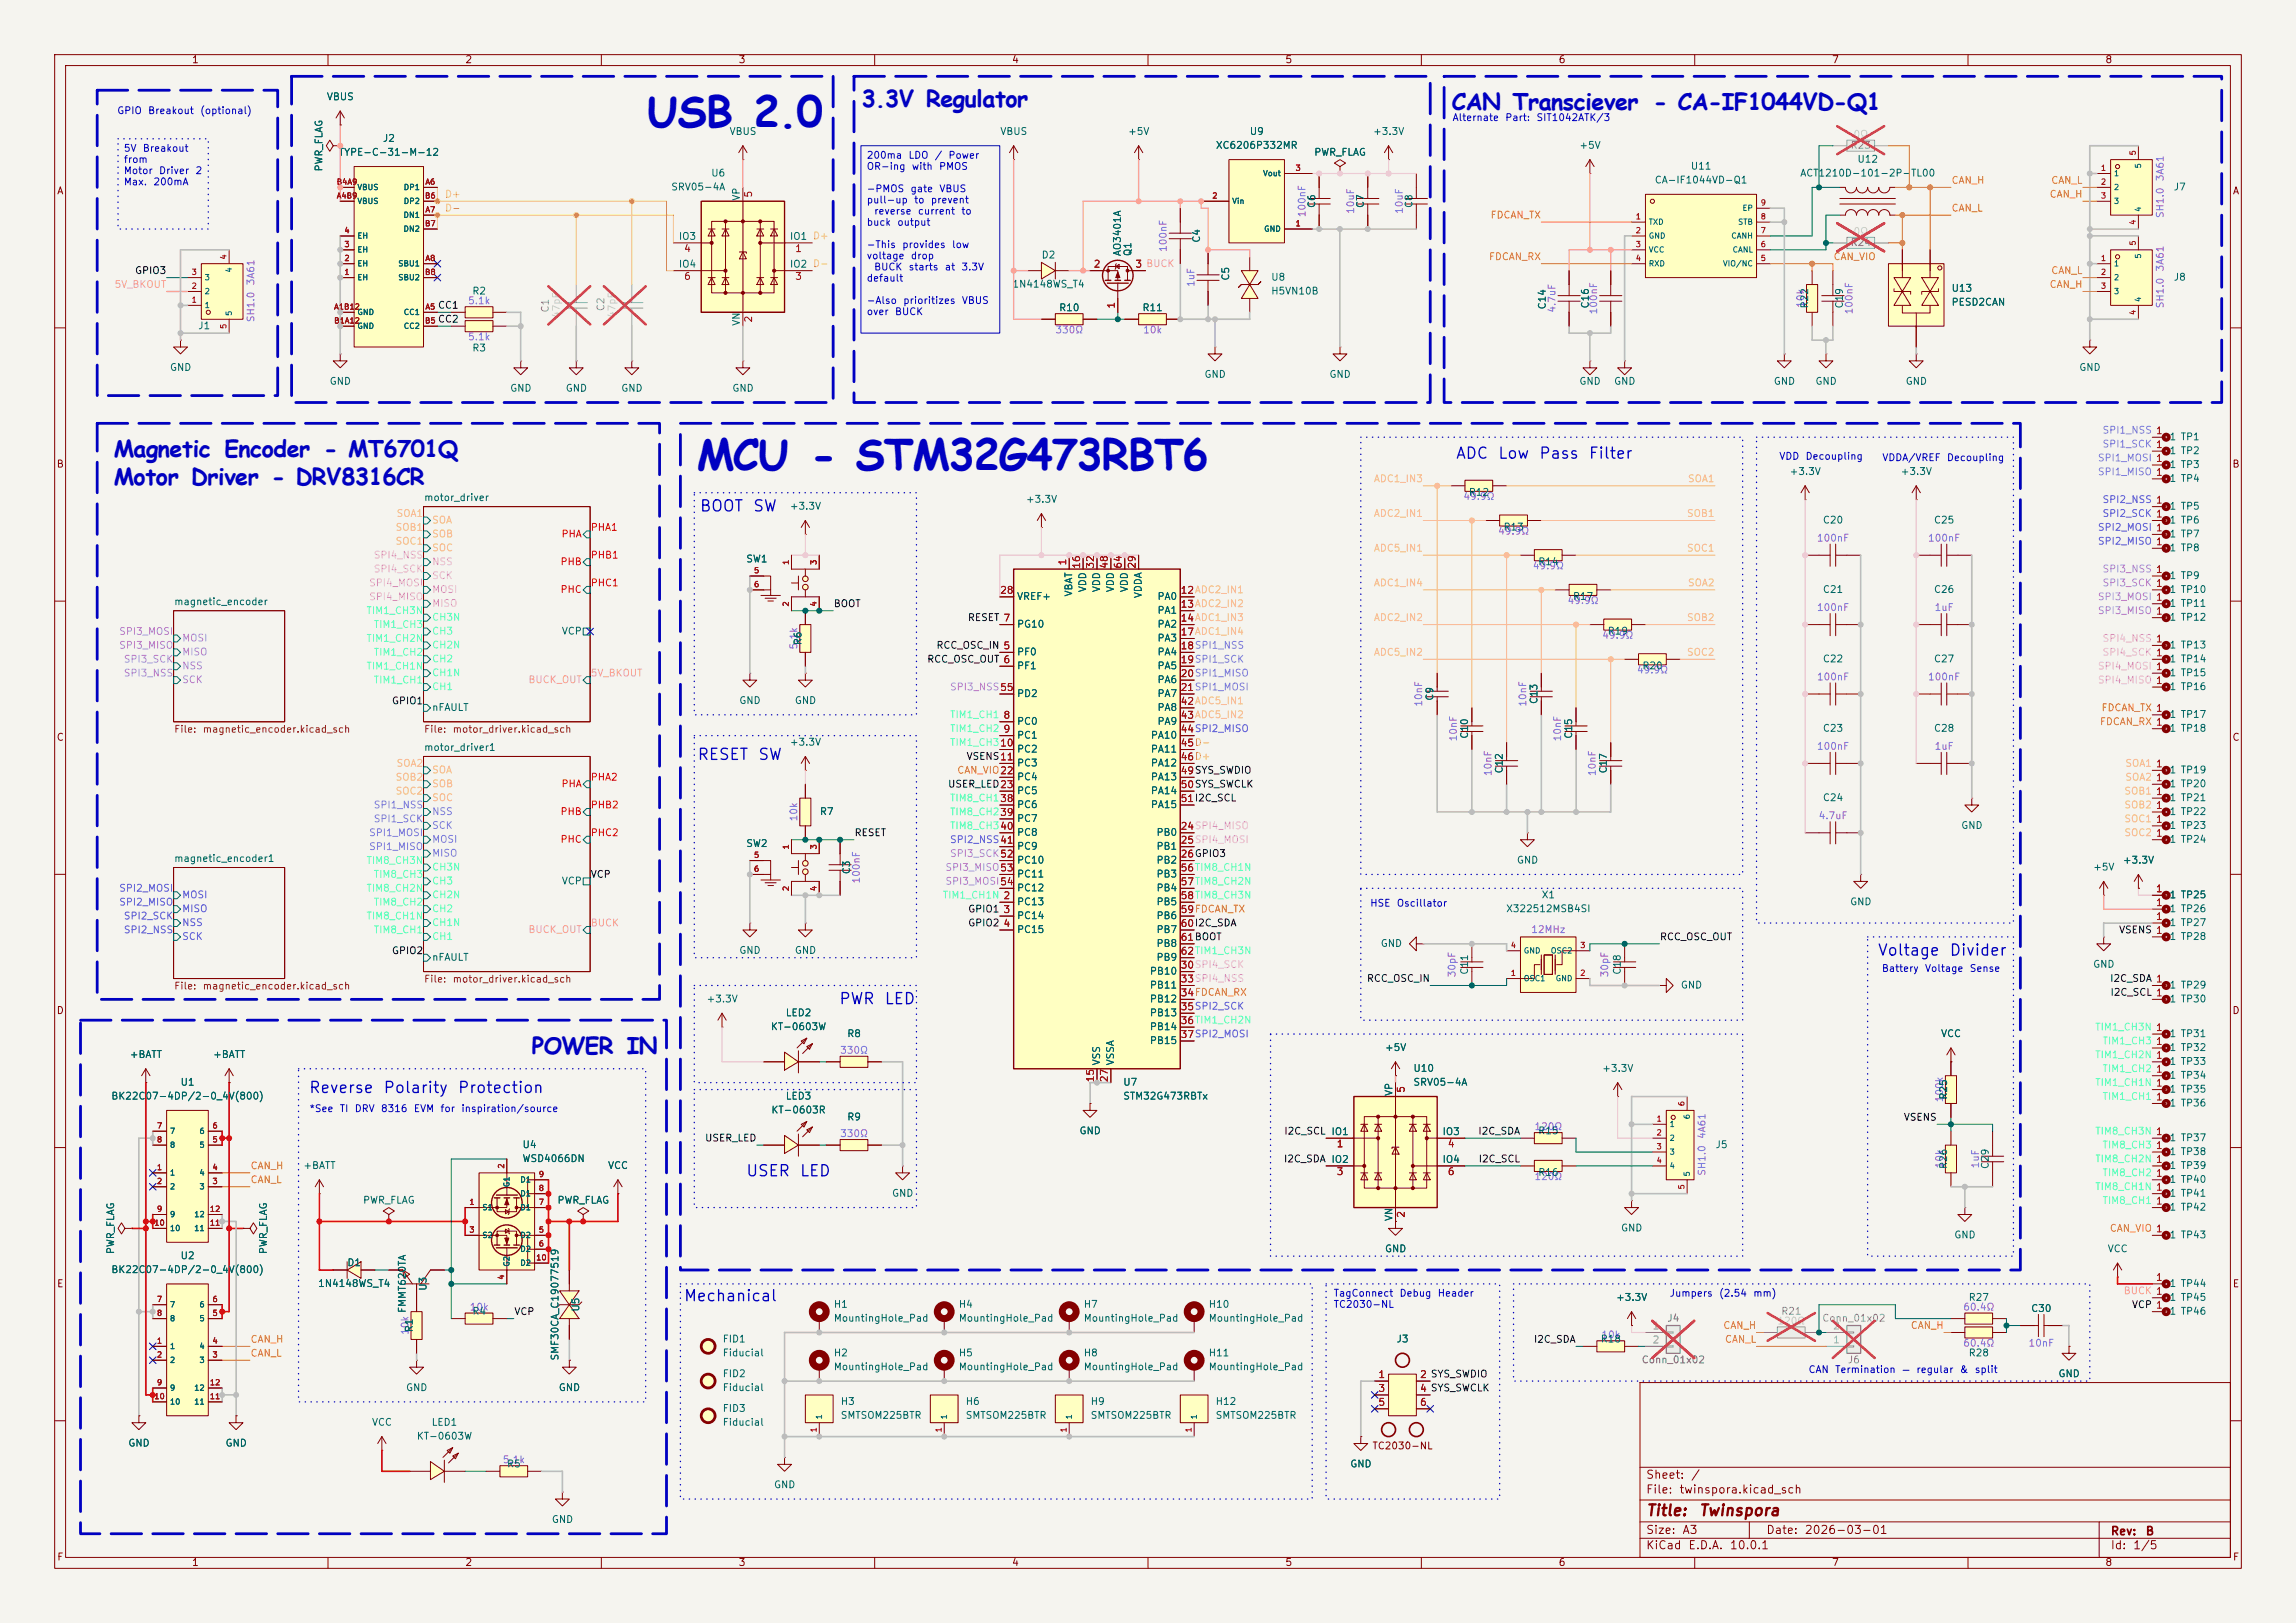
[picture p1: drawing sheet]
<svg xmlns="http://www.w3.org/2000/svg" width="420mm" height="297mm" viewBox="0 0 420 297" stroke-linecap="round" stroke-linejoin="round" font-family="sans-serif">
<defs><g id="words">
<g font-size="7.8" fill="#0000c2">
<text x="118.4" y="23.3">USB 2.0</text>
<text x="127.4" y="86">MCU - STM32G473RBT6</text>
</g>
<g font-size="4.2" fill="#0000c2">
<text x="157.6" y="19.6">3.3V Regulator</text>
<text x="265.6" y="20.1">CAN Transciever - CA-IF1044VD-Q1</text>
<text x="20.8" y="83.6">Magnetic Encoder - MT6701Q</text>
<text x="20.8" y="88.7">Motor Driver - DRV8316CR</text>
<text x="97.3" y="192.8">POWER IN</text>
</g>
<g font-size="2" fill="#0000c2">
<text x="266.2" y="84.5">ADC</text>
<text x="273.9" y="84.5">Low</text>
<text x="281.4" y="84.5">Pass</text>
<text x="290.5" y="84.5">Filter</text>
<text x="127.9" y="94.1">BOOT</text>
<text x="137.6" y="94.1">SW</text>
<text x="127.5" y="139.6">RESET</text>
<text x="138.5" y="139.6">SW</text>
<text x="343.4" y="175.4">Voltage</text>
<text x="356.5" y="175.4">Divider</text>
<text x="153.4" y="184.3">PWR</text>
<text x="161.7" y="184.3">LED</text>
<text x="56.4" y="200.5">Reverse</text>
<text x="70" y="200.5">Polarity</text>
<text x="83.6" y="200.5">Protection</text>
<text x="136.3" y="215.8">USER</text>
<text x="146.2" y="215.8">LED</text>
<text x="125" y="238.6">Mechanical</text>
</g>
<g font-size="2" fill="#840000">
<text x="301" y="277.9">Title:</text>
<text x="310.6" y="277.9">Twinspora</text>
</g>
<g font-size="1.5" fill="#840000">
<text x="301" y="273.7">File:</text>
<text x="301" y="271">Sheet:</text>
<text x="307.1" y="273.7">twinspora.kicad_sch</text>
<text x="309.2" y="271">/</text>
<text x="301" y="281.1">Size:</text>
<text x="307.6" y="281.1">A3</text>
<text x="323" y="281.1">Date:</text>
<text x="330" y="281.1">2026-03-01</text>
<text x="386" y="281.3">Rev:</text>
<text x="392.4" y="281.3">B</text>
<text x="301" y="283.9">KiCad</text>
<text x="308.7" y="283.9">E.D.A.</text>
<text x="316.3" y="283.9">10.0.1</text>
<text x="386" y="283.9">Id:</text>
<text x="390.1" y="283.9">1/5</text>
</g>
<g font-size="1.3" fill="#840000">
<text x="35" y="11.9">1</text>
<text x="85" y="11.9">2</text>
<text x="135" y="11.9">3</text>
<text x="185" y="11.9">4</text>
<text x="235" y="11.9">5</text>
<text x="285" y="11.9">6</text>
<text x="335" y="11.9">7</text>
<text x="385" y="11.9">8</text>
<text x="10.3" y="35.9">A</text>
<text x="408.3" y="35.9">A</text>
<text x="10.3" y="85.9">B</text>
<text x="408.2" y="85.9">B</text>
<text x="10.3" y="135.9">C</text>
<text x="408.2" y="135.9">C</text>
<text x="10.3" y="185.9">D</text>
<text x="408.2" y="185.9">D</text>
<text x="10.3" y="235.9">E</text>
<text x="408.3" y="235.9">E</text>
<text x="250.9" y="265.5">TC2030-NL</text>
<text x="10.3" y="285.9">F</text>
<text x="35" y="286.9">1</text>
<text x="85" y="286.9">2</text>
<text x="135" y="286.9">3</text>
<text x="185" y="286.9">4</text>
<text x="235" y="286.9">5</text>
<text x="285" y="286.9">6</text>
<text x="335" y="286.9">7</text>
<text x="385" y="286.9">8</text>
<text x="408.3" y="285.9">F</text>
</g>
<g font-size="1.3" fill="#0000c2">
<text x="21.3" y="21.2">GPIO</text>
<text x="27" y="21.2">Breakout</text>
<text x="36.5" y="21.2">(optional)</text>
<text x="265.6" y="22.5">Alternate</text>
<text x="275.2" y="22.5">Part:</text>
<text x="280.9" y="22.5">SIT1042ATK/3</text>
<text x="22.5" y="28.1">5V</text>
<text x="26" y="28.1">Breakout</text>
<text x="158.4" y="29.3">200ma</text>
<text x="166.1" y="29.3">LDO</text>
<text x="170.9" y="29.3">/</text>
<text x="173.4" y="29.3">Power</text>
<text x="22.5" y="30.1">from</text>
<text x="22.5" y="32.2">Motor</text>
<text x="22.5" y="34.2">Max.</text>
<text x="27.9" y="34.2">200mA</text>
<text x="29" y="32.2">Driver</text>
<text x="35.6" y="32.2">2</text>
<text x="158.4" y="31.4">OR-ing</text>
<text x="158.4" y="35.5">-PMOS</text>
<text x="166.4" y="35.5">gate</text>
<text x="166.7" y="31.4">with</text>
<text x="171.7" y="31.4">PMOS</text>
<text x="171.7" y="35.5">VBUS</text>
<text x="158.4" y="37.5">pull-up</text>
<text x="158.4" y="41.6">buck</text>
<text x="159.8" y="39.6">reverse</text>
<text x="164" y="41.6">output</text>
<text x="167.1" y="37.5">to</text>
<text x="167.8" y="39.6">current</text>
<text x="170.1" y="37.5">prevent</text>
<text x="175.7" y="39.6">to</text>
<text x="158.4" y="45.7">-This</text>
<text x="158.4" y="47.8">voltage</text>
<text x="164.9" y="45.7">provides</text>
<text x="166.5" y="47.8">drop</text>
<text x="174" y="45.7">low</text>
<text x="158.4" y="51.8">default</text>
<text x="159.8" y="49.8">BUCK</text>
<text x="166.1" y="49.8">starts</text>
<text x="172.7" y="49.8">at</text>
<text x="175.8" y="49.8">3.3V</text>
<text x="158.4" y="55.9">-Also</text>
<text x="158.4" y="58">over</text>
<text x="163.6" y="58">BUCK</text>
<text x="165.1" y="55.9">prioritizes</text>
<text x="175.8" y="55.9">VBUS</text>
<text x="325.4" y="84.4">VDD</text>
<text x="330.2" y="84.4">Decoupling</text>
<text x="344.2" y="84.7">VDDA/VREF</text>
<text x="356" y="84.7">Decoupling</text>
<text x="250.5" y="166.2">HSE</text>
<text x="255.4" y="166.2">Oscillator</text>
<text x="344.1" y="178.2">Battery</text>
<text x="352" y="178.2">Voltage</text>
<text x="360.2" y="178.2">Sense</text>
<text x="56.5" y="203.8">*See</text>
<text x="62" y="203.8">TI</text>
<text x="64.8" y="203.8">DRV</text>
<text x="69.6" y="203.8">8316</text>
<text x="75.6" y="203.8">EVM</text>
<text x="80.4" y="203.8">for</text>
<text x="84.3" y="203.8">inspiration/source</text>
<text x="243.8" y="237.6">TagConnect</text>
<text x="243.8" y="239.6">TC2030-NL</text>
<text x="255.9" y="237.6">Debug</text>
<text x="262.9" y="237.6">Header</text>
<text x="305.3" y="237.6">Jumpers</text>
<text x="314.3" y="237.6">(2.54</text>
<text x="320.6" y="237.6">mm)</text>
<text x="330.7" y="251.6">CAN</text>
<text x="335.6" y="251.6">Termination</text>
<text x="347.8" y="251.6">—</text>
<text x="350.4" y="251.6">regular</text>
<text x="358.4" y="251.6">&amp;</text>
<text x="361.1" y="251.6">split</text>
</g>
<g font-size="1.3" fill="#006464">
<text x="59.7" y="18.6">VBUS</text>
<text x="61.9" y="28.8">TYPE-C-31-M-12</text>
<text x="69.9" y="26.3">J2</text>
<text x="133.3" y="25">VBUS</text>
<text x="182.9" y="25">VBUS</text>
<text x="206.2" y="25">+5V</text>
<text x="222.3" y="27.5">XC6206P332MR</text>
<text x="228.5" y="25">U9</text>
<text x="240.3" y="28.8">PWR_FLAG</text>
<text x="251.1" y="25">+3.3V</text>
<text x="288.8" y="27.5">+5V</text>
<text x="59.3" y="31.5" transform="rotate(-90 59.3 31.5)">PWR_FLAG</text>
<text x="122.7" y="35.2">SRV05-4A</text>
<text x="130" y="32.6">U6</text>
<text x="302.6" y="33.9">CA-IF1044VD-Q1</text>
<text x="309.2" y="31.3">U11</text>
<text x="329.2" y="32.6">ACT1210D-101-2P-TL00</text>
<text x="339.7" y="30.1">U12</text>
<text x="397.5" y="35.2">J7</text>
<text x="135.6" y="36.8" transform="rotate(-90 135.6 36.8)">VP</text>
<text x="240.9" y="38.2" transform="rotate(-90 240.9 38.2)">C6</text>
<text x="249.8" y="38.2" transform="rotate(-90 249.8 38.2)">C7</text>
<text x="258.7" y="38.2" transform="rotate(-90 258.7 38.2)">C8</text>
<text x="124.1" y="44.2">IO3</text>
<text x="144.4" y="44.2">IO1 D+</text>
<text x="190.4" y="47.6">D2</text>
<text x="205.3" y="47" transform="rotate(-90 205.3 47)">AO3401A</text>
<text x="207.2" y="47" transform="rotate(-90 207.2 47)">Q1</text>
<text x="219.8" y="44.5" transform="rotate(-90 219.8 44.5)">C4</text>
<text x="124.1" y="49.3">IO4</text>
<text x="144.4" y="49.3">IO2 D-</text>
<text x="185.1" y="52.9">1N4148WS_T4</text>
<text x="225.1" y="51.5" transform="rotate(-90 225.1 51.5)">C5</text>
<text x="232.4" y="51.7">U8</text>
<text x="356.9" y="53.7">U13</text>
<text x="397.5" y="51.7">J8</text>
<text x="86.3" y="54.2">R2</text>
<text x="135.6" y="59.7" transform="rotate(-90 135.6 59.7)">VN</text>
<text x="193.6" y="57.3">R10</text>
<text x="208.9" y="57.3">R11</text>
<text x="232.4" y="54.2">H5VN10B</text>
<text x="283.1" y="56.7" transform="rotate(-90 283.1 56.7)">C14</text>
<text x="290.9" y="56.6" transform="rotate(-90 290.9 56.6)">C16</text>
<text x="331.1" y="56.6" transform="rotate(-90 331.1 56.6)">R22</text>
<text x="337.4" y="56.6" transform="rotate(-90 337.4 56.6)">C19</text>
<text x="356.9" y="56.2">PESD2CAN</text>
<text x="36.1" y="60.6">J1</text>
<text x="86.3" y="64.6">R3</text>
<text x="31" y="68.2">GND</text>
<text x="60.2" y="70.7">GND</text>
<text x="93.2" y="72">GND</text>
<text x="103.4" y="72">GND</text>
<text x="113.5" y="72">GND</text>
<text x="133.9" y="72">GND</text>
<text x="220.2" y="69.4">GND</text>
<text x="243.1" y="69.4">GND</text>
<text x="288.8" y="70.7">GND</text>
<text x="295.1" y="70.7">GND</text>
<text x="324.4" y="70.7">GND</text>
<text x="332" y="70.7">GND</text>
<text x="348.5" y="70.7">GND</text>
<text x="380.2" y="68.2">GND</text>
<text x="396.7" y="80.9">1 TP1</text>
<text x="396.7" y="83.4">1 TP2</text>
<text x="327.3" y="87.2">+3.3V</text>
<text x="347.6" y="87.2">+3.3V</text>
<text x="396.7" y="88.5">1 TP4</text>
<text x="396.7" y="86">1 TP3</text>
<text x="77.5" y="92">motor_driver</text>
<text x="144.4" y="93.6">+3.3V</text>
<text x="187.6" y="92.3">+3.3V</text>
<text x="268.6" y="91">R12</text>
<text x="396.7" y="93.6">1 TP5</text>
<text x="274.9" y="97.4">R13</text>
<text x="333.3" y="96.1">C20</text>
<text x="353.7" y="96.1">C25</text>
<text x="396.7" y="101.2">1 TP8</text>
<text x="396.7" y="98.7">1 TP7</text>
<text x="396.7" y="96.1">1 TP6</text>
<text x="136.4" y="103.2">SW1</text>
<text x="281.3" y="103.7">R14</text>
<text x="396.7" y="106.3">1 TP9</text>
<text x="31.7" y="111">magnetic_encoder</text>
<text x="185.9" y="110.1">VREF+</text>
<text x="196.4" y="109.3" transform="rotate(-90 196.4 109.3)">VBAT</text>
<text x="199" y="108.5" transform="rotate(-90 199 108.5)">VDD</text>
<text x="201.5" y="108.5" transform="rotate(-90 201.5 108.5)">VDD</text>
<text x="204.1" y="108.5" transform="rotate(-90 204.1 108.5)">VDD</text>
<text x="206.6" y="108.5" transform="rotate(-90 206.6 108.5)">VDD</text>
<text x="209.1" y="109.6" transform="rotate(-90 209.1 109.6)">VDDA</text>
<text x="211.6" y="110.1">PA0</text>
<text x="211.6" y="112.6">PA1</text>
<text x="287.6" y="110.1">R17</text>
<text x="333.3" y="108.8">C21</text>
<text x="353.7" y="108.8">C26</text>
<text x="396.7" y="113.9">1 TP12</text>
<text x="396.7" y="108.8">1 TP10</text>
<text x="396.7" y="111.4">1 TP11</text>
<text x="102.7" y="116.4">VCP</text>
<text x="146.9" y="118.2" transform="rotate(-90 146.9 118.2)">R6</text>
<text x="185.9" y="115.2">PG10</text>
<text x="211.6" y="115.2">PA2</text>
<text x="211.6" y="117.7">PA3</text>
<text x="294" y="116.4">R19</text>
<text x="396.7" y="119">1 TP13</text>
<text x="185.9" y="120.2">PF0</text>
<text x="185.9" y="122.8">PF1</text>
<text x="211.6" y="120.2">PA4</text>
<text x="211.6" y="122.8">PA5</text>
<text x="211.6" y="125.3">PA6</text>
<text x="300.3" y="122.8">R20</text>
<text x="333.3" y="121.5">C22</text>
<text x="353.7" y="121.5">C27</text>
<text x="396.7" y="121.5">1 TP14</text>
<text x="396.7" y="124.1">1 TP15</text>
<text x="78.9" y="130.4">nFAULT</text>
<text x="135.1" y="129.1">GND</text>
<text x="145.3" y="129.1">GND</text>
<text x="185.9" y="127.9">PD2</text>
<text x="211.6" y="127.9">PA7</text>
<text x="211.6" y="130.4">PA8</text>
<text x="262.5" y="128.3" transform="rotate(-90 262.5 128.3)">C9</text>
<text x="281.5" y="128.9" transform="rotate(-90 281.5 128.9)">C13</text>
<text x="396.7" y="126.6">1 TP16</text>
<text x="396.7" y="131.7">1 TP17</text>
<text x="77.5" y="137.7">motor_driver1</text>
<text x="144.4" y="136.8">+3.3V</text>
<text x="185.9" y="132.9">PC0</text>
<text x="185.9" y="135.5">PC1</text>
<text x="210.4" y="135.5">PA10</text>
<text x="211.6" y="132.9">PA9</text>
<text x="268.8" y="135.3" transform="rotate(-90 268.8 135.3)">C10</text>
<text x="287.9" y="135.3" transform="rotate(-90 287.9 135.3)">C15</text>
<text x="333.3" y="134.2">C23</text>
<text x="353.7" y="134.2">C28</text>
<text x="396.7" y="134.2">1 TP18</text>
<text x="185.9" y="138">PC2</text>
<text x="185.9" y="140.6">PC3</text>
<text x="185.9" y="143.1">PC4</text>
<text x="210.4" y="138">PA11</text>
<text x="210.4" y="140.6">PA12</text>
<text x="210.4" y="143.1">PA13</text>
<text x="275.2" y="141.6" transform="rotate(-90 275.2 141.6)">C12</text>
<text x="294.2" y="141.6" transform="rotate(-90 294.2 141.6)">C17</text>
<text x="396.7" y="141.8">1 TP19</text>
<text x="149.9" y="149.5">R7</text>
<text x="185.9" y="145.6">PC5</text>
<text x="185.9" y="148.2">PC6</text>
<text x="210.4" y="145.6">PA14</text>
<text x="210.4" y="148.2">PA15</text>
<text x="333.3" y="146.9">C24</text>
<text x="396.7" y="144.4">1 TP20</text>
<text x="396.7" y="146.9">1 TP21</text>
<text x="396.7" y="149.5">1 TP22</text>
<text x="136.4" y="155.3">SW2</text>
<text x="185.9" y="150.7">PC7</text>
<text x="185.9" y="153.3">PC8</text>
<text x="185.9" y="155.8">PC9</text>
<text x="211.4" y="153.3">PB0</text>
<text x="211.4" y="155.8">PB1</text>
<text x="358.6" y="152">GND</text>
<text x="396.7" y="152">1 TP23</text>
<text x="396.7" y="154.5">1 TP24</text>
<text x="31.7" y="158">magnetic_encoder1</text>
<text x="155.8" y="160.1" transform="rotate(-90 155.8 160.1)">C3</text>
<text x="185.9" y="158.3">PC10</text>
<text x="185.9" y="160.9">PC11</text>
<text x="211.4" y="158.3">PB2</text>
<text x="211.4" y="160.9">PB3</text>
<text x="277.4" y="158.3">GND</text>
<text x="382.8" y="159.6">+5V</text>
<text x="388.2" y="158.3">+3.3V</text>
<text x="102.7" y="162.2">VCP</text>
<text x="185.9" y="166">PC13</text>
<text x="185.9" y="163.4">PC12</text>
<text x="211.4" y="163.4">PB4</text>
<text x="211.4" y="166">PB5</text>
<text x="275.4" y="167.2">X322512MSB4SI</text>
<text x="281.9" y="164.7">X1</text>
<text x="338.3" y="166">GND</text>
<text x="396.7" y="167.2">1 TP26</text>
<text x="396.7" y="164.7">1 TP25</text>
<text x="185.9" y="168.5">PC14</text>
<text x="185.9" y="171">PC15</text>
<text x="211.4" y="168.5">PB6</text>
<text x="211.4" y="171">PB7</text>
<text x="211.4" y="173.6">PB8</text>
<text x="252.5" y="173.6">GND</text>
<text x="396.7" y="172.3">1 TP28</text>
<text x="396.7" y="169.8">1 TP27</text>
<text x="78.9" y="176.1">nFAULT</text>
<text x="135.1" y="174.9">GND</text>
<text x="145.3" y="174.9">GND</text>
<text x="210.2" y="178.7">PB10</text>
<text x="211.4" y="176.1">PB9</text>
<text x="268.8" y="178.5" transform="rotate(-90 268.8 178.5)">C11</text>
<text x="296.8" y="178.5" transform="rotate(-90 296.8 178.5)">C18</text>
<text x="382.8" y="177.4">GND</text>
<text x="129.1" y="183.7">+3.3V</text>
<text x="210.2" y="181.2">PB11</text>
<text x="210.2" y="183.7">PB12</text>
<text x="307.3" y="181.2">GND</text>
<text x="396.7" y="181.2">1 TP29</text>
<text x="396.7" y="183.7">1 TP30</text>
<text x="140.9" y="188.8">KT-0603W</text>
<text x="143.6" y="186.3">LED2</text>
<text x="154.9" y="190.1">R8</text>
<text x="210.2" y="186.3">PB13</text>
<text x="210.2" y="188.8">PB14</text>
<text x="210.2" y="191.4">PB15</text>
<text x="355" y="190.1">VCC</text>
<text x="396.7" y="190.1">1 TP31</text>
<text x="23.6" y="193.9">+BATT</text>
<text x="38.9" y="193.9">+BATT</text>
<text x="201.5" y="195.1" transform="rotate(-90 201.5 195.1)">VSS</text>
<text x="204.1" y="195.1" transform="rotate(-90 204.1 195.1)">VSSA</text>
<text x="253.2" y="192.6">+5V</text>
<text x="258.4" y="196.4">U10</text>
<text x="293" y="196.4">+3.3V</text>
<text x="396.7" y="197.7">1 TP34</text>
<text x="396.7" y="192.6">1 TP32</text>
<text x="396.7" y="195.2">1 TP33</text>
<text x="20.2" y="201.5">BK22C07-4DP/2-0_4V(800)</text>
<text x="32.9" y="199">U1</text>
<text x="143.6" y="201.5">LED3</text>
<text x="205.4" y="201.5">STM32G473RBTx</text>
<text x="205.4" y="199">U7</text>
<text x="255" y="200.7" transform="rotate(-90 255 200.7)">VP</text>
<text x="258.4" y="199">SRV05-4A</text>
<text x="356.5" y="201.3" transform="rotate(-90 356.5 201.3)">R25</text>
<text x="396.7" y="200.3">1 TP35</text>
<text x="396.7" y="202.8">1 TP36</text>
<text x="141" y="204.1">KT-0603R</text>
<text x="154.9" y="205.3">R9</text>
<text x="197.4" y="207.9">GND</text>
<text x="243.4" y="208">IO1</text>
<text x="263.8" y="208">IO3</text>
<text x="281.3" y="207.9">R15</text>
<text x="396.7" y="209.1">1 TP37</text>
<text x="55.4" y="214.2">+BATT</text>
<text x="95.5" y="210.4">U4</text>
<text x="95.5" y="213">WSD4066DN</text>
<text x="111.1" y="214.2">VCC</text>
<text x="243.4" y="213.1">IO2</text>
<text x="263.8" y="213.1">IO4</text>
<text x="281.3" y="215.5">R16</text>
<text x="313.7" y="210.4">J5</text>
<text x="356.5" y="214" transform="rotate(-90 356.5 214)">R26</text>
<text x="364.1" y="214" transform="rotate(-90 364.1 214)">C29</text>
<text x="396.7" y="214.2">1 TP39</text>
<text x="396.7" y="211.7">1 TP38</text>
<text x="66.3" y="220.6">PWR_FLAG</text>
<text x="101.9" y="220.6">PWR_FLAG</text>
<text x="163.1" y="219.3">GND</text>
<text x="396.7" y="221.8">1 TP42</text>
<text x="396.7" y="219.3">1 TP41</text>
<text x="396.7" y="216.8">1 TP40</text>
<text x="255" y="223.6" transform="rotate(-90 255 223.6)">VN</text>
<text x="296.4" y="225.7">GND</text>
<text x="357.4" y="226.9">GND</text>
<text x="396.7" y="226.9">1 TP43</text>
<text x="20.2" y="233.3">BK22C07-4DP/2-0_4V(800)</text>
<text x="21.2" y="229.6" transform="rotate(-90 21.2 229.6)">PWR_FLAG</text>
<text x="32.9" y="230.7">U2</text>
<text x="49.1" y="229.6" transform="rotate(-90 49.1 229.6)">PWR_FLAG</text>
<text x="63.4" y="232">D1</text>
<text x="253.2" y="229.5">GND</text>
<text x="385.4" y="229.5">VCC</text>
<text x="58.1" y="235.8">1N4148WS_T4</text>
<text x="78.3" y="236.3" transform="rotate(-90 78.3 236.3)">U3</text>
<text x="152.4" y="239.6">H1</text>
<text x="175.3" y="239.6">H4</text>
<text x="198.1" y="239.6">H7</text>
<text x="221" y="239.6">H10</text>
<text x="295.5" y="238.4">+3.3V</text>
<text x="360" y="238.4">R27</text>
<text x="396.7" y="238.4">1 TP45</text>
<text x="396.7" y="235.8">1 TP44</text>
<text x="74.5" y="240.4" transform="rotate(-90 74.5 240.4)">FMMT620TA</text>
<text x="75.8" y="243.9" transform="rotate(-90 75.8 243.9)">R1</text>
<text x="86.3" y="240.9">R4</text>
<text x="106.3" y="240.1" transform="rotate(-90 106.3 240.1)">U5</text>
<text x="132.1" y="246">FID1</text>
<text x="152.4" y="242.2">MountingHole_Pad</text>
<text x="175.3" y="242.2">MountingHole_Pad</text>
<text x="198.1" y="242.2">MountingHole_Pad</text>
<text x="221" y="242.2">MountingHole_Pad</text>
<text x="255.3" y="246">J3</text>
<text x="292.7" y="246">R18</text>
<text x="371.4" y="240.4">C30</text>
<text x="396.7" y="240.9">1 TP46</text>
<text x="102.5" y="249.1" transform="rotate(-90 102.5 249.1)">SMF30CA_C19077519</text>
<text x="132.1" y="248.5">Fiducial</text>
<text x="152.4" y="248.5">H2</text>
<text x="152.4" y="251.1">MountingHole_Pad</text>
<text x="175.3" y="248.5">H5</text>
<text x="175.3" y="251.1">MountingHole_Pad</text>
<text x="198.1" y="248.5">H8</text>
<text x="198.1" y="251.1">MountingHole_Pad</text>
<text x="221" y="248.5">H11</text>
<text x="221" y="251.1">MountingHole_Pad</text>
<text x="360" y="248.5">R28</text>
<text x="74.2" y="254.9">GND</text>
<text x="102.1" y="254.9">GND</text>
<text x="132.1" y="252.3">FID2</text>
<text x="132.1" y="254.9">Fiducial</text>
<text x="153.7" y="257.4">H3</text>
<text x="176.5" y="257.4">H6</text>
<text x="199.4" y="257.4">H9</text>
<text x="222.3" y="257.4">H12</text>
<text x="376.4" y="252.3">GND</text>
<text x="67.9" y="261.2">VCC</text>
<text x="76.1" y="263.8">KT-0603W</text>
<text x="78.9" y="261.2">LED1</text>
<text x="132.1" y="258.7">FID3</text>
<text x="132.1" y="261.2">Fiducial</text>
<text x="153.7" y="259.9">SMTSOM225BTR</text>
<text x="176.5" y="259.9">SMTSOM225BTR</text>
<text x="199.4" y="259.9">SMTSOM225BTR</text>
<text x="222.3" y="259.9">SMTSOM225BTR</text>
<text x="23.4" y="265">GND</text>
<text x="41.1" y="265">GND</text>
<text x="92.6" y="268.8">R5</text>
<text x="246.9" y="268.8">GND</text>
<text x="141.5" y="272.6">GND</text>
<text x="100.8" y="279">GND</text>
</g>
<g font-size="1.3" fill="#939391">
<text x="338.4" y="27.5">R23</text>
<text x="338.4" y="45.3">R24</text>
<text x="100.7" y="57.3" transform="rotate(-90 100.7 57.3)">C1</text>
<text x="110.8" y="57" transform="rotate(-90 110.8 57)">C2</text>
<text x="304.9" y="242.2">J4</text>
<text x="325.7" y="240.9">R21</text>
<text x="333.2" y="242.2">Conn_01x02</text>
<text x="300.2" y="249.8">Conn_01x02</text>
<text x="337.9" y="249.8">J6</text>
</g>
<g font-size="1.3" fill="#c9c9c6">
<text x="338.9" y="25.5">0Ω</text>
<text x="338.9" y="43.3">0Ω</text>
<text x="102.7" y="58.3" transform="rotate(-90 102.7 58.3)">47pF</text>
<text x="112.9" y="58.3" transform="rotate(-90 112.9 58.3)">47pF</text>
<text x="325" y="242.7">120Ω</text>
</g>
<g font-size="1.3" fill="#ff8300">
<text x="356.9" y="33.9">CAN_H</text>
<text x="375.1" y="33.9">CAN_L</text>
<text x="272.5" y="40.3">FDCAN_TX</text>
<text x="356.9" y="39">CAN_L</text>
<text x="374.8" y="36.5">CAN_H</text>
<text x="272.2" y="47.9">FDCAN_RX</text>
<text x="335.3" y="47.9">CAN_VIO</text>
<text x="374.8" y="53">CAN_H</text>
<text x="375.1" y="50.5">CAN_L</text>
<text x="384.3" y="130.5">FDCAN_TX 1</text>
<text x="384" y="133">FDCAN_RX 1</text>
<text x="175" y="141.9">CAN_VIO22</text>
<text x="45.7" y="214.3">CAN_H</text>
<text x="45.7" y="216.8">CAN_L</text>
<text x="385.8" y="225.7">CAN_VIO 1</text>
<text x="315.1" y="243.5">CAN_H</text>
<text x="349.4" y="243.5">CAN_H</text>
<text x="45.7" y="246">CAN_H</text>
<text x="45.7" y="248.6">CAN_L</text>
<text x="315.4" y="246">CAN_L</text>
</g>
<g font-size="1.3" fill="#a33bff">
<text x="396.1" y="33.3" transform="rotate(-90 396.1 33.3)">3A61</text>
<text x="239.1" y="39.9" transform="rotate(-90 239.1 39.9)">100nF</text>
<text x="248" y="39.3" transform="rotate(-90 248 39.3)">10uF</text>
<text x="256.9" y="39.3" transform="rotate(-90 256.9 39.3)">10uF</text>
<text x="396.1" y="40" transform="rotate(-90 396.1 40)">SH1.0</text>
<text x="213.7" y="46.2" transform="rotate(-90 213.7 46.2)">100nF</text>
<text x="46.8" y="52.3" transform="rotate(-90 46.8 52.3)">3A61</text>
<text x="218.8" y="52.6" transform="rotate(-90 218.8 52.6)">1uF</text>
<text x="396.1" y="49.8" transform="rotate(-90 396.1 49.8)">3A61</text>
<text x="46.8" y="59.1" transform="rotate(-90 46.8 59.1)">SH1.0</text>
<text x="85.5" y="56">5.1k</text>
<text x="284.8" y="57.3" transform="rotate(-90 284.8 57.3)">4.7uF</text>
<text x="292.5" y="57.6" transform="rotate(-90 292.5 57.6)">100nF</text>
<text x="330.3" y="56.4" transform="rotate(-90 330.3 56.4)">10k</text>
<text x="339.2" y="57.6" transform="rotate(-90 339.2 57.6)">100nF</text>
<text x="396.1" y="56.5" transform="rotate(-90 396.1 56.5)">SH1.0</text>
<text x="85.5" y="62.6">5.1k</text>
<text x="192.9" y="61.3">330Ω</text>
<text x="209" y="61.3">10k</text>
<text x="267.6" y="91.8">49.9Ω</text>
<text x="273.9" y="98.1">49.9Ω</text>
<text x="332.2" y="99.4">100nF</text>
<text x="352.6" y="99.4">100nF</text>
<text x="280.3" y="104.5">49.9Ω</text>
<text x="286.6" y="110.8">49.9Ω</text>
<text x="332.2" y="112.1">100nF</text>
<text x="353.8" y="112.1">1uF</text>
<text x="146.2" y="119" transform="rotate(-90 146.2 119)">5.1k</text>
<text x="293" y="117.2">49.9Ω</text>
<text x="299.3" y="123.5">49.9Ω</text>
<text x="332.2" y="124.8">100nF</text>
<text x="352.6" y="124.8">100nF</text>
<text x="260.5" y="129.4" transform="rotate(-90 260.5 129.4)">10nF</text>
<text x="279.5" y="129.4" transform="rotate(-90 279.5 129.4)">10nF</text>
<text x="266.8" y="135.8" transform="rotate(-90 266.8 135.8)">10nF</text>
<text x="285.9" y="135.8" transform="rotate(-90 285.9 135.8)">10nF</text>
<text x="332.2" y="137.5">100nF</text>
<text x="353.8" y="137.5">1uF</text>
<text x="273.2" y="142.1" transform="rotate(-90 273.2 142.1)">10nF</text>
<text x="292.2" y="142.1" transform="rotate(-90 292.2 142.1)">10nF</text>
<text x="146.2" y="150.4" transform="rotate(-90 146.2 150.4)">10k</text>
<text x="332.5" y="150.2">4.7uF</text>
<text x="157.6" y="161.8" transform="rotate(-90 157.6 161.8)">100nF</text>
<text x="280" y="171">12MHz</text>
<text x="266.5" y="179" transform="rotate(-90 266.5 179)">30pF</text>
<text x="294.5" y="179" transform="rotate(-90 294.5 179)">30pF</text>
<text x="153.6" y="193.1">330Ω</text>
<text x="355.7" y="201.8" transform="rotate(-90 355.7 201.8)">100k</text>
<text x="153.6" y="208.4">330Ω</text>
<text x="280.6" y="207.1">120Ω</text>
<text x="312.3" y="208.5" transform="rotate(-90 312.3 208.5)">4A61</text>
<text x="312.3" y="215.3" transform="rotate(-90 312.3 215.3)">SH1.0</text>
<text x="355.7" y="213.9" transform="rotate(-90 355.7 213.9)">10k</text>
<text x="362.3" y="213.9" transform="rotate(-90 362.3 213.9)">1uF</text>
<text x="280.6" y="216.3">120Ω</text>
<text x="75" y="244.4" transform="rotate(-90 75 244.4)">10k</text>
<text x="85.8" y="240.1">10k</text>
<text x="292.8" y="245.2">10k</text>
<text x="359" y="240.1">60.4Ω</text>
<text x="359" y="246.7">60.4Ω</text>
<text x="371" y="246.7">10nF</text>
<text x="91.9" y="268.1">5.1k</text>
</g>
<g font-size="1.3" fill="#dbd64b">
<text x="81.3" y="36.5">D+</text>
<text x="81.3" y="39">D-</text>
</g>
<g font-size="1.3" fill="#a90000">
<text x="137.9" y="36.3" transform="rotate(-90 137.9 36.3)">5</text>
<text x="125" y="46.4">4</text>
<text x="145.3" y="46.4">1</text>
<text x="125" y="51.5">6</text>
<text x="145.3" y="51.5">3</text>
<text x="200" y="49.3">2</text>
<text x="207.6" y="49.3">3 BUCK</text>
<text x="207.6" y="49.3">3</text>
<text x="137.9" y="59.1" transform="rotate(-90 137.9 59.1)">2</text>
<text x="204.2" y="56.6" transform="rotate(-90 204.2 56.6)">1</text>
<text x="195.3" y="103.6" transform="rotate(-90 195.3 103.6)">1</text>
<text x="197.9" y="104.2" transform="rotate(-90 197.9 104.2)">16</text>
<text x="200.4" y="104.2" transform="rotate(-90 200.4 104.2)">32</text>
<text x="202.9" y="104.2" transform="rotate(-90 202.9 104.2)">48</text>
<text x="205.5" y="104.2" transform="rotate(-90 205.5 104.2)">64</text>
<text x="208" y="104.2" transform="rotate(-90 208 104.2)">29</text>
<text x="182.8" y="109">28</text>
<text x="215.9" y="109">12ADC2_IN1</text>
<text x="215.9" y="111.5">13ADC2_IN2</text>
<text x="215.9" y="109">12</text>
<text x="215.9" y="111.5">13</text>
<text x="183.4" y="119.1">5</text>
<text x="183.4" y="114">7</text>
<text x="215.9" y="114">14ADC1_IN3</text>
<text x="215.9" y="116.6">17ADC1_IN4</text>
<text x="215.9" y="119.1">18SPI1_NSS</text>
<text x="215.9" y="114">14</text>
<text x="215.9" y="116.6">17</text>
<text x="215.9" y="119.1">18</text>
<text x="183.4" y="121.7">6</text>
<text x="215.9" y="121.7">19SPI1_SCK</text>
<text x="215.9" y="124.2">20SPI1_MISO</text>
<text x="215.9" y="121.7">19</text>
<text x="215.9" y="124.2">20</text>
<text x="182.8" y="126.7">55</text>
<text x="183.4" y="131.8">8</text>
<text x="215.9" y="126.7">21SPI1_MOSI</text>
<text x="215.9" y="129.3">42ADC5_IN1</text>
<text x="215.9" y="131.8">43ADC5_IN2</text>
<text x="215.9" y="126.7">21</text>
<text x="215.9" y="129.3">42</text>
<text x="215.9" y="131.8">43</text>
<text x="182.8" y="136.9">10</text>
<text x="183.4" y="134.4">9</text>
<text x="215.9" y="134.4">44SPI2_MISO</text>
<text x="215.9" y="136.9">45D-</text>
<text x="215.9" y="134.4">44</text>
<text x="215.9" y="136.9">45</text>
<text x="182.8" y="139.4">11</text>
<text x="182.8" y="142">22</text>
<text x="215.9" y="139.4">46D+</text>
<text x="215.9" y="142">49SYS_SWDIO</text>
<text x="215.9" y="139.4">46</text>
<text x="215.9" y="142">49</text>
<text x="394.3" y="143.3">1</text>
<text x="394.3" y="140.7">1</text>
<text x="182.8" y="144.5">23</text>
<text x="182.8" y="147.1">38</text>
<text x="182.8" y="149.6">39</text>
<text x="215.9" y="144.5">50SYS_SWCLK</text>
<text x="215.9" y="147.1">51I2C_SCL</text>
<text x="215.9" y="144.5">50</text>
<text x="215.9" y="147.1">51</text>
<text x="394.3" y="145.8">1</text>
<text x="394.3" y="148.3">1</text>
<text x="182.8" y="152.1">40</text>
<text x="182.8" y="154.7">41</text>
<text x="215.9" y="152.1">24SPI4_MISO</text>
<text x="215.9" y="154.7">25SPI4_MOSI</text>
<text x="215.9" y="152.1">24</text>
<text x="215.9" y="154.7">25</text>
<text x="394.3" y="150.9">1</text>
<text x="394.3" y="153.4">1</text>
<text x="182.8" y="157.2">52</text>
<text x="182.8" y="159.8">53</text>
<text x="215.9" y="157.2">26GPIO3</text>
<text x="215.9" y="159.8">56TIM8_CH1N</text>
<text x="215.9" y="157.2">26</text>
<text x="215.9" y="159.8">56</text>
<text x="182.8" y="162.3">54</text>
<text x="183.4" y="167.4">3</text>
<text x="183.4" y="164.8">2</text>
<text x="215.9" y="162.3">57TIM8_CH2N</text>
<text x="215.9" y="164.8">58TIM8_CH3N</text>
<text x="215.9" y="167.4">59FDCAN_TX</text>
<text x="215.9" y="162.3">57</text>
<text x="215.9" y="164.8">58</text>
<text x="215.9" y="167.4">59</text>
<text x="394.3" y="166.1">1</text>
<text x="394.3" y="163.6">1</text>
<text x="183.4" y="169.9">4</text>
<text x="215.9" y="169.9">60I2C_SDA</text>
<text x="215.9" y="172.5">61BOOT</text>
<text x="215.9" y="169.9">60</text>
<text x="215.9" y="172.5">61</text>
<text x="394.3" y="168.7">1</text>
<text x="215.9" y="177.5">30SPI4_SCK</text>
<text x="215.9" y="175">62TIM1_CH3N</text>
<text x="215.9" y="177.5">30</text>
<text x="215.9" y="175">62</text>
<text x="215.9" y="180.1">33SPI4_NSS</text>
<text x="215.9" y="182.6">34FDCAN_RX</text>
<text x="215.9" y="185.2">35SPI2_SCK</text>
<text x="215.9" y="180.1">33</text>
<text x="215.9" y="182.6">34</text>
<text x="215.9" y="185.2">35</text>
<text x="215.9" y="187.7">36TIM1_CH2N</text>
<text x="215.9" y="190.2">37SPI2_MOSI</text>
<text x="215.9" y="187.7">36</text>
<text x="215.9" y="190.2">37</text>
<text x="394.3" y="191.5">1</text>
<text x="394.3" y="196.6">1</text>
<text x="200.4" y="198.2" transform="rotate(-90 200.4 198.2)">15</text>
<text x="202.9" y="198.2" transform="rotate(-90 202.9 198.2)">27</text>
<text x="257.3" y="200.1" transform="rotate(-90 257.3 200.1)">5</text>
<text x="394.3" y="201.7">1</text>
<text x="244.4" y="210.3">1</text>
<text x="244.4" y="215.3">3</text>
<text x="264.7" y="210.3">4</text>
<text x="264.7" y="215.3">6</text>
<text x="394.3" y="215.6">1</text>
<text x="394.3" y="210.6">1</text>
<text x="394.3" y="220.7">1</text>
<text x="257.3" y="223" transform="rotate(-90 257.3 223)">2</text>
<text x="394.3" y="234.7">1</text>
<text x="252" y="252.5">1</text>
<text x="252" y="255">3</text>
<text x="252" y="257.6">5</text>
<text x="259.6" y="252.5">2 SYS_SWDIO</text>
<text x="259.6" y="255">4 SYS_SWCLK</text>
<text x="259.6" y="257.6">6</text>
<text x="259.6" y="252.5">2</text>
<text x="259.6" y="255">4</text>
</g>
<g font-size="1.3" fill="#ff9ba6">
<text x="20.8" y="53">5V_BKOUT</text>
<text x="96.5" y="125.3">BUCK_OUT</text>
<text x="107.9" y="124.1">5V_BKOUT</text>
<text x="96.5" y="171">BUCK_OUT</text>
<text x="107.9" y="169.8">BUCK</text>
<text x="388.4" y="237.1">BUCK 1</text>
</g>
<g font-size="1.3" fill="#0f0f0f">
<text x="24.6" y="50.5">GPIO3</text>
<text x="80" y="56.8">CC1</text>
<text x="80" y="59.3">CC2</text>
<text x="152.4" y="111.4">BOOT</text>
<text x="176.9" y="114">RESET 7</text>
<text x="171.2" y="119">RCC_OSC_IN 5</text>
<text x="169.5" y="121.6">RCC_OSC_OUT 6</text>
<text x="71.6" y="129.2">GPIO1</text>
<text x="176.7" y="139.4">VSENS11</text>
<text x="173.3" y="144.4">USER_LED23</text>
<text x="156.2" y="153.3">RESET</text>
<text x="107.9" y="160.9">VCP</text>
<text x="177" y="167.3">GPIO1</text>
<text x="177" y="169.8">GPIO2</text>
<text x="303.5" y="172.4">RCC_OSC_OUT</text>
<text x="387.5" y="171.1">VSENS 1</text>
<text x="71.6" y="174.9">GPIO2</text>
<text x="249.9" y="180">RCC_OSC_IN</text>
<text x="385.9" y="180">I2C_SDA 1</text>
<text x="385.9" y="182.5">I2C_SCL 1</text>
<text x="128.9" y="209.2">USER_LED</text>
<text x="234.8" y="207.9">I2C_SCL IO1</text>
<text x="270.3" y="207.9">I2C_SDA</text>
<text x="348.1" y="205.4">VSENS</text>
<text x="234.7" y="213">I2C_SDA IO2</text>
<text x="270.4" y="213">I2C_SCL</text>
<text x="389.9" y="239.7">VCP 1</text>
<text x="94" y="241">VCP</text>
<text x="280.5" y="246">I2C_SDA</text>
</g>
<g font-size="1.3" fill="#50b0ff">
<text x="384.5" y="82.2">SPI1_SCK 1</text>
<text x="384.5" y="79.7">SPI1_NSS 1</text>
<text x="383.6" y="87.3">SPI1_MISO 1</text>
<text x="383.6" y="84.7">SPI1_MOSI 1</text>
<text x="68.3" y="148.2">SPI1_NSS</text>
<text x="78.9" y="149.5">NSS</text>
<text x="67.4" y="155.9">SPI1_MISO</text>
<text x="67.4" y="153.3">SPI1_MOSI</text>
<text x="68.3" y="150.8">SPI1_SCK</text>
<text x="78.9" y="154.5">MOSI</text>
<text x="78.9" y="152">SCK</text>
<text x="78.9" y="157.1">MISO</text>
</g>
<g font-size="1.3" fill="#ffb671">
<text x="251.2" y="88.6">ADC1_IN3</text>
<text x="308.6" y="88.6">SOA1</text>
<text x="72.4" y="94.9">SOA1</text>
<text x="251.2" y="94.9">ADC2_IN1</text>
<text x="308.5" y="94.9">SOB1</text>
<text x="72.2" y="100">SOC1</text>
<text x="72.2" y="97.4">SOB1</text>
<text x="78.9" y="96.1">SOA</text>
<text x="78.9" y="98.7">SOB</text>
<text x="78.9" y="101.2">SOC</text>
<text x="251.2" y="101.3">ADC5_IN1</text>
<text x="308.5" y="101.3">SOC1</text>
<text x="251.2" y="107.6">ADC1_IN4</text>
<text x="308.6" y="107.6">SOA2</text>
<text x="251.2" y="114">ADC2_IN2</text>
<text x="308.5" y="114">SOB2</text>
<text x="251.2" y="120.3">ADC5_IN2</text>
<text x="308.5" y="120.3">SOC2</text>
<text x="72.2" y="143.2">SOB2</text>
<text x="72.4" y="140.6">SOA2</text>
<text x="78.9" y="141.8">SOA</text>
<text x="388.7" y="143.2">SOA2</text>
<text x="388.7" y="140.6">SOA1</text>
<text x="72.2" y="145.7">SOC2</text>
<text x="78.9" y="144.4">SOB</text>
<text x="78.9" y="146.9">SOC</text>
<text x="388.5" y="148.2">SOB2</text>
<text x="388.5" y="145.7">SOB1</text>
<text x="388.5" y="153.3">SOC2</text>
<text x="388.5" y="150.8">SOC1</text>
</g>
<g font-size="1.3" fill="#5155ff">
<text x="384.5" y="92.4">SPI2_NSS 1</text>
<text x="384.5" y="94.9">SPI2_SCK 1</text>
<text x="383.6" y="97.4">SPI2_MOSI 1</text>
<text x="383.6" y="100">SPI2_MISO 1</text>
<text x="173.7" y="154.6">SPI2_NSS41</text>
<text x="21.7" y="163.5">SPI2_MOSI</text>
<text x="21.7" y="166">SPI2_MISO</text>
<text x="33.2" y="167.2">MISO</text>
<text x="33.2" y="164.7">MOSI</text>
<text x="22.5" y="171.1">SPI2_NSS</text>
<text x="22.5" y="168.6">SPI2_SCK</text>
<text x="33.2" y="169.8">NSS</text>
<text x="33.2" y="172.3">SCK</text>
</g>
<g font-size="1.3" fill="#ff030a">
<text x="102.6" y="98.7">PHA</text>
<text x="107.9" y="97.4">PHA1</text>
<text x="102.4" y="103.7">PHB</text>
<text x="107.9" y="107.6">PHC1</text>
<text x="107.9" y="102.5">PHB1</text>
<text x="102.4" y="108.8">PHC</text>
<text x="107.9" y="143.2">PHA2</text>
<text x="102.4" y="149.5">PHB</text>
<text x="102.6" y="144.4">PHA</text>
<text x="107.9" y="148.2">PHB2</text>
<text x="102.4" y="154.5">PHC</text>
<text x="107.9" y="153.3">PHC2</text>
</g>
<g font-size="1.3" fill="#ff82f8">
<text x="67.4" y="107.6">SPI4_MOSI</text>
<text x="68.3" y="105.1">SPI4_SCK</text>
<text x="68.3" y="102.5">SPI4_NSS</text>
<text x="78.9" y="103.7">NSS</text>
<text x="78.9" y="106.3">SCK</text>
<text x="67.4" y="110.1">SPI4_MISO</text>
<text x="78.9" y="111.4">MISO</text>
<text x="78.9" y="108.8">MOSI</text>
<text x="384.5" y="117.8">SPI4_NSS 1</text>
<text x="383.6" y="125.4">SPI4_MISO 1</text>
<text x="383.6" y="122.8">SPI4_MOSI 1</text>
<text x="384.5" y="120.3">SPI4_SCK 1</text>
</g>
<g font-size="1.3" fill="#be72ff">
<text x="384.5" y="107.6">SPI3_SCK 1</text>
<text x="384.5" y="105.1">SPI3_NSS 1</text>
<text x="383.6" y="112.7">SPI3_MISO 1</text>
<text x="383.6" y="110.1">SPI3_MOSI 1</text>
<text x="21.7" y="119">SPI3_MISO</text>
<text x="21.7" y="116.5">SPI3_MOSI</text>
<text x="33.2" y="117.7">MOSI</text>
<text x="22.5" y="124.1">SPI3_NSS</text>
<text x="22.5" y="121.6">SPI3_SCK</text>
<text x="33.2" y="120.2">MISO</text>
<text x="33.2" y="122.8">NSS</text>
<text x="33.2" y="125.3">SCK</text>
<text x="173.7" y="126.7">SPI3_NSS55</text>
<text x="172.8" y="159.7">SPI3_MISO53</text>
<text x="173.7" y="157.1">SPI3_SCK52</text>
<text x="172.8" y="162.2">SPI3_MOSI54</text>
</g>
<g font-size="1.3" fill="#4effed">
<text x="66.9" y="112.7">TIM1_CH3N</text>
<text x="78.9" y="113.9">CH3N</text>
<text x="66.9" y="117.8">TIM1_CH2N</text>
<text x="68.3" y="115.2">TIM1_CH3</text>
<text x="78.9" y="119">CH2N</text>
<text x="78.9" y="116.4">CH3</text>
<text x="66.9" y="122.8">TIM1_CH1N</text>
<text x="68.3" y="125.4">TIM1_CH1</text>
<text x="68.3" y="120.3">TIM1_CH2</text>
<text x="78.9" y="124.1">CH1N</text>
<text x="78.9" y="121.5">CH2</text>
<text x="78.9" y="126.6">CH1</text>
<text x="173.7" y="131.7">TIM1_CH1</text>
<text x="173.7" y="136.8">TIM1_CH310</text>
<text x="173.7" y="134.3">TIM1_CH2</text>
<text x="172.3" y="164.8">TIM1_CH1N 2</text>
<text x="383.2" y="188.9">TIM1_CH3N 1</text>
<text x="384.5" y="191.4">TIM1_CH3</text>
<text x="383.2" y="194">TIM1_CH2N 1</text>
<text x="384.5" y="196.5">TIM1_CH2</text>
<text x="383.2" y="199">TIM1_CH1N 1</text>
<text x="384.5" y="201.6">TIM1_CH1</text>
</g>
<g font-size="1.3" fill="#725600">
<text x="31.7" y="134.4">File:</text>
<text x="37" y="134.4">magnetic_encoder.kicad_sch</text>
<text x="77.5" y="134.4">File:</text>
<text x="82.7" y="134.4">motor_driver.kicad_sch</text>
<text x="31.7" y="181.4">File:</text>
<text x="37" y="181.4">magnetic_encoder.kicad_sch</text>
<text x="77.5" y="180.1">File:</text>
<text x="82.7" y="180.1">motor_driver.kicad_sch</text>
</g>
<g font-size="1.3" fill="#5bff85">
<text x="173.7" y="147">TIM8_CH138</text>
<text x="173.7" y="149.5">TIM8_CH239</text>
<text x="173.7" y="152.1">TIM8_CH340</text>
<text x="66.9" y="158.4">TIM8_CH3N</text>
<text x="68.3" y="160.9">TIM8_CH3</text>
<text x="78.9" y="159.6">CH3N</text>
<text x="66.9" y="163.5">TIM8_CH2N</text>
<text x="68.3" y="166">TIM8_CH2</text>
<text x="78.9" y="167.2">CH2</text>
<text x="78.9" y="164.7">CH2N</text>
<text x="78.9" y="162.2">CH3</text>
<text x="66.9" y="168.6">TIM8_CH1N</text>
<text x="68.3" y="171.1">TIM8_CH1</text>
<text x="78.9" y="172.3">CH1</text>
<text x="78.9" y="169.8">CH1N</text>
<text x="383.2" y="207.9">TIM8_CH3N 1</text>
<text x="383.2" y="213">TIM8_CH2N 1</text>
<text x="384.5" y="215.6">TIM8_CH2</text>
<text x="384.5" y="210.5">TIM8_CH3</text>
<text x="383.2" y="218.1">TIM8_CH1N 1</text>
<text x="384.5" y="220.6">TIM8_CH1</text>
</g>
<g font-size="1.3" fill="#a5a4a2">
<text x="302.2" y="243.6">1</text>
<text x="335.2" y="243.6">2</text>
<text x="302.2" y="246.1">2</text>
<text x="335.2" y="246.1">1</text>
</g>
<g font-size="1" fill="#a90000">
<text x="390.9" y="28.5" transform="rotate(-90 390.9 28.5)">5</text>
<text x="61.5" y="34">B4A9</text>
<text x="77.7" y="34">A6</text>
<text x="236.9" y="31.5">3</text>
<text x="384.2" y="31.5">1</text>
<text x="384.2" y="34">2</text>
<text x="61.5" y="36.6">A4B9</text>
<text x="77.6" y="36.6">B6</text>
<text x="77.6" y="41.7">B7</text>
<text x="77.7" y="39.1">A7</text>
<text x="221.6" y="36.6">2</text>
<text x="236.9" y="41.7">1</text>
<text x="299.1" y="40.4">1</text>
<text x="322" y="40.4">8</text>
<text x="322" y="37.8">9</text>
<text x="384.2" y="36.6">3</text>
<text x="390.9" y="41.2" transform="rotate(-90 390.9 41.2)">4</text>
<text x="41.7" y="47.6" transform="rotate(-90 41.7 47.6)">4</text>
<text x="62.9" y="45.5">3</text>
<text x="62.9" y="42.9">4</text>
<text x="299.1" y="42.9">2</text>
<text x="299.1" y="45.5">3</text>
<text x="322" y="45.5">6</text>
<text x="322" y="42.9">7</text>
<text x="390.9" y="45.1" transform="rotate(-90 390.9 45.1)">5</text>
<text x="35" y="53.1">2</text>
<text x="35" y="50.5">3</text>
<text x="62.9" y="50.5">1</text>
<text x="62.9" y="48">2</text>
<text x="77.6" y="50.5">B8</text>
<text x="77.7" y="48">A8</text>
<text x="299.1" y="48">4</text>
<text x="322" y="48">5</text>
<text x="384.2" y="48">1</text>
<text x="384.2" y="50.5">2</text>
<text x="384.2" y="53.1">3</text>
<text x="35" y="55.6">1</text>
<text x="61" y="56.9">A1B12</text>
<text x="61" y="59.4">B1A12</text>
<text x="77.6" y="59.4">B5</text>
<text x="77.7" y="56.9">A5</text>
<text x="390.9" y="57.8" transform="rotate(-90 390.9 57.8)">4</text>
<text x="41.7" y="60.3" transform="rotate(-90 41.7 60.3)">5</text>
<text x="137.8" y="105.2">5</text>
<text x="137.8" y="107.7">6</text>
<text x="144.5" y="103.5" transform="rotate(-90 144.5 103.5)">1</text>
<text x="149.6" y="103.5" transform="rotate(-90 149.6 103.5)">3</text>
<text x="144.5" y="111.1" transform="rotate(-90 144.5 111.1)">2</text>
<text x="149.6" y="111.1" transform="rotate(-90 149.6 111.1)">4</text>
<text x="144.5" y="155.5" transform="rotate(-90 144.5 155.5)">1</text>
<text x="149.6" y="155.5" transform="rotate(-90 149.6 155.5)">3</text>
<text x="137.8" y="157.2">5</text>
<text x="137.8" y="159.8">6</text>
<text x="144.5" y="163.2" transform="rotate(-90 144.5 163.2)">2</text>
<text x="149.6" y="163.2" transform="rotate(-90 149.6 163.2)">4</text>
<text x="276.3" y="173.7">4</text>
<text x="289" y="173.7">3</text>
<text x="276.3" y="178.8">1</text>
<text x="289" y="178.8">2</text>
<text x="308.4" y="202.5" transform="rotate(-90 308.4 202.5)">6</text>
<text x="28.6" y="206.8">7</text>
<text x="28.6" y="209.3">8</text>
<text x="38.8" y="209.3">5</text>
<text x="38.8" y="206.8">6</text>
<text x="302.9" y="205.5">1</text>
<text x="302.9" y="208">2</text>
<text x="28.6" y="214.4">1</text>
<text x="38.8" y="214.4">4</text>
<text x="92.5" y="214" transform="rotate(-90 92.5 214)">2</text>
<text x="98.5" y="215.6">9</text>
<text x="302.9" y="210.6">3</text>
<text x="302.9" y="213.1">4</text>
<text x="28.6" y="216.9">2</text>
<text x="28.6" y="222">9</text>
<text x="38.3" y="222">12</text>
<text x="38.8" y="216.9">3</text>
<text x="85.8" y="220.7">1</text>
<text x="98.5" y="220.7">7</text>
<text x="98.5" y="218.2">8</text>
<text x="308.4" y="217.8" transform="rotate(-90 308.4 217.8)">5</text>
<text x="28.1" y="224.5">10</text>
<text x="38.3" y="224.5">11</text>
<text x="85.8" y="225.8">3</text>
<text x="98.5" y="225.8">5</text>
<text x="98" y="230.9">10</text>
<text x="98.5" y="228.3">6</text>
<text x="28.6" y="238.5">7</text>
<text x="38.8" y="238.5">6</text>
<text x="92.5" y="234.3" transform="rotate(-90 92.5 234.3)">4</text>
<text x="28.6" y="241">8</text>
<text x="38.8" y="241">5</text>
<text x="28.6" y="246.1">1</text>
<text x="28.6" y="248.7">2</text>
<text x="38.8" y="248.7">3</text>
<text x="38.8" y="246.1">4</text>
<text x="28.1" y="256.3">10</text>
<text x="28.6" y="253.7">9</text>
<text x="38.3" y="256.3">11</text>
<text x="38.3" y="253.7">12</text>
<text x="149.6" y="262.2" transform="rotate(-90 149.6 262.2)">1</text>
<text x="172.5" y="262.2" transform="rotate(-90 172.5 262.2)">1</text>
<text x="195.3" y="262.2" transform="rotate(-90 195.3 262.2)">1</text>
<text x="218.2" y="262.2" transform="rotate(-90 218.2 262.2)">1</text>
</g>
<g font-size="1" fill="#006464">
<text x="65.3" y="35">VBUS</text>
<text x="73.8" y="35">DP1</text>
<text x="230.9" y="32.5">Vout</text>
<text x="386.6" y="32.5">1</text>
<text x="386.6" y="35">2</text>
<text x="391.9" y="30.9" transform="rotate(-90 391.9 30.9)">5</text>
<text x="65.3" y="37.6">VBUS</text>
<text x="73.7" y="40.1">DN1</text>
<text x="73.8" y="37.6">DP2</text>
<text x="225.3" y="37.6">Vin</text>
<text x="301.5" y="41.4">TXD</text>
<text x="317.8" y="41.4">STB</text>
<text x="318.6" y="38.8">EP</text>
<text x="386.6" y="37.6">3</text>
<text x="391.9" y="38.9" transform="rotate(-90 391.9 38.9)">4</text>
<text x="65.3" y="46.4">EH</text>
<text x="65.3" y="43.9">EH</text>
<text x="73.7" y="42.6">DN2</text>
<text x="231.1" y="42.6">GND</text>
<text x="301.5" y="43.9">GND</text>
<text x="301.5" y="46.4">VCC</text>
<text x="316.6" y="43.9">CANH</text>
<text x="316.8" y="46.4">CANL</text>
<text x="391.9" y="47.4" transform="rotate(-90 391.9 47.4)">5</text>
<text x="37.3" y="51.5">3</text>
<text x="42.6" y="50" transform="rotate(-90 42.6 50)">4</text>
<text x="65.3" y="51.5">EH</text>
<text x="65.3" y="49">EH</text>
<text x="72.8" y="49">SBU1</text>
<text x="72.8" y="51.5">SBU2</text>
<text x="301.5" y="49">RXD</text>
<text x="315.1" y="49">VIO/NC</text>
<text x="386.6" y="49">1</text>
<text x="386.6" y="51.5">2</text>
<text x="37.3" y="56.6">1</text>
<text x="37.3" y="54.1">2</text>
<text x="42.6" y="57.9" transform="rotate(-90 42.6 57.9)">5</text>
<text x="65.3" y="57.9">GND</text>
<text x="73.8" y="57.9">CC1</text>
<text x="386.6" y="54.1">3</text>
<text x="391.9" y="55.4" transform="rotate(-90 391.9 55.4)">4</text>
<text x="65.3" y="60.4">GND</text>
<text x="73.8" y="60.4">CC2</text>
<text x="278.6" y="179.8">OSC1</text>
<text x="278.6" y="174.7">GND</text>
<text x="283.6" y="174.7">OSC2</text>
<text x="284.5" y="179.8">GND</text>
<text x="31" y="207.7">7</text>
<text x="36.4" y="207.7">6</text>
<text x="305.3" y="206.5">1</text>
<text x="305.3" y="209">2</text>
<text x="309.3" y="204.9" transform="rotate(-90 309.3 204.9)">6</text>
<text x="31" y="215.4">1</text>
<text x="31" y="210.3">8</text>
<text x="36.4" y="215.4">4</text>
<text x="36.4" y="210.3">5</text>
<text x="305.3" y="211.5">3</text>
<text x="305.3" y="214.1">4</text>
<text x="309.3" y="215.4" transform="rotate(-90 309.3 215.4)">5</text>
<text x="31" y="217.9">2</text>
<text x="36.4" y="217.9">3</text>
<text x="88.1" y="221.7">S1</text>
<text x="93.4" y="217.3" transform="rotate(-90 93.4 217.3)">G1</text>
<text x="95.1" y="221.7">D1</text>
<text x="95.1" y="219.2">D1</text>
<text x="95.1" y="216.6">D1</text>
<text x="31" y="223">9</text>
<text x="31" y="225.5">10</text>
<text x="35.4" y="225.5">11</text>
<text x="35.4" y="223">12</text>
<text x="88.1" y="226.8">S2</text>
<text x="95.1" y="226.8">D2</text>
<text x="93.4" y="231.9" transform="rotate(-90 93.4 231.9)">G2</text>
<text x="95.1" y="229.3">D2</text>
<text x="95.1" y="231.9">D2</text>
<text x="31" y="239.5">7</text>
<text x="36.4" y="239.5">6</text>
<text x="31" y="242">8</text>
<text x="36.4" y="242">5</text>
<text x="31" y="247.1">1</text>
<text x="31" y="249.6">2</text>
<text x="36.4" y="249.6">3</text>
<text x="36.4" y="247.1">4</text>
<text x="31" y="254.7">9</text>
<text x="31" y="257.3">10</text>
<text x="35.4" y="257.3">11</text>
<text x="35.4" y="254.7">12</text>
<text x="150.6" y="259.8" transform="rotate(-90 150.6 259.8)">1</text>
<text x="173.4" y="259.8" transform="rotate(-90 173.4 259.8)">1</text>
<text x="196.3" y="259.8" transform="rotate(-90 196.3 259.8)">1</text>
<text x="219.2" y="259.8" transform="rotate(-90 219.2 259.8)">1</text>
</g>
</g></defs>
<path d="M0 0h420v297h-420z" fill="#f5f4ef" stroke="#f5f4ef" stroke-width=".18"/>
<g fill="none" stroke="#840000" stroke-width=".18">
<path d="M10 10h400v277h-400zM12 12h396v273h-396zM60 10v2M110 10v2M160 10v2M210 10v2M260 10v2M310 10v2M360 10v2M10 60h2M408 60h2M77.5 92.7h30.4v39.4h-30.4z"/>
<path d="M10 110h2M31.7 111.8h20.4v20.3h-20.4zM408 110h2M77.5 138.4h30.4v39.4h-30.4zM10 160h2M31.7 158.8h20.4v20.3h-20.4zM408 160h2M10 210h2M408 210h2M300 253h108v32h-108zM10 260h2M300 278.5h108"/>
<path d="M300 274.5h108M300 268.5h108M320 278.5v3M384 278.5v6.5M408 260h2M60 285v2M110 285v2M160 285v2M210 285v2M260 285v2M300 281.5h108M310 285v2"/>
<path d="M360 285v2"/>
</g>
<g fill="none" stroke="#006464" stroke-width=".18">
<path d="M77.5 94.6h.6l.6 .7-.6 .6h-.6zM77.5 97.2h.6l.6 .6-.6 .6h-.6zM77.5 99.7h.6l.6 .6-.6 .7h-.6zM107.3 97.2h.6v1.2h-.6l-.6-.6zM31.7 118.7h.7l.6 .7-.6 .6h-.7zM31.7 116.2h.7l.6 .6-.6 .7h-.7zM77.5 117.5h.6l.6 .6-.6 .6h-.6zM77.5 114.9h.6l.6 .7-.6 .6h-.6zM77.5 112.4h.6l.6 .6-.6 .7h-.6zM77.5 109.9h.6l.6 .6-.6 .6h-.6zM77.5 107.3h.6l.6 .7-.6 .6h-.6zM77.5 102.2h.6l.6 .7-.6 .6h-.6z"/>
<path d="M77.5 104.8h.6l.6 .6-.6 .6h-.6zM106.7 114.9h1.2v1.3h-1.2zM107.3 102.2h.6v1.3h-.6l-.6-.6zM107.3 107.3h.6v1.3h-.6l-.6-.6zM31.7 121.3h.7l.6 .6-.6 .7h-.7zM31.7 123.8h.7l.6 .7-.6 .6h-.7zM77.5 125.1h.6l.6 .6-.6 .7h-.6zM77.5 122.6h.6l.6 .6-.6 .6h-.6zM77.5 120h.6l.6 .7-.6 .6h-.6zM77.5 128.9h.6l.6 .6-.6 .7h-.6zM107.3 123.8h.6v1.3h-.6l-.6-.6zM77.5 158.1h.6l.6 .7-.6 .6h-.6z"/>
<path d="M77.5 155.6h.6l.6 .6-.6 .6h-.6zM77.5 153h.6l.6 .7-.6 .6h-.6zM77.5 148h.6l.6 .6-.6 .6h-.6zM77.5 150.5h.6l.6 .6-.6 .7h-.6zM77.5 140.3h.6l.6 .7-.6 .6h-.6zM77.5 142.9h.6l.6 .6-.6 .6h-.6zM77.5 145.4h.6l.6 .7-.6 .6h-.6zM107.3 142.9h.6v1.2h-.6l-.6-.6zM107.3 148h.6v1.2h-.6l-.6-.6zM107.3 153h.6v1.3h-.6l-.6-.6zM31.7 165.7h.7l.6 .7-.6 .6h-.7zM31.7 163.2h.7l.6 .6-.6 .7h-.7z"/>
<path d="M31.7 168.3h.7l.6 .6-.6 .6h-.7zM31.7 170.8h.7l.6 .7-.6 .6h-.7zM77.5 170.8h.6l.6 .7-.6 .6h-.6zM77.5 168.3h.6l.6 .6-.6 .6h-.6zM77.5 165.7h.6l.6 .7-.6 .6h-.6zM77.5 163.2h.6l.6 .6-.6 .7h-.6zM77.5 160.7h.6l.6 .6-.6 .6h-.6zM77.5 174.6h.6l.6 .7-.6 .6h-.6zM106.7 160.7h1.2v1.2h-1.2zM107.3 169.5h.6v1.3h-.6l-.6-.6z"/>
</g>
<path d="M30.5 203.2h7.6v24.1h-7.6z" fill="#ffffc2"/>
<g fill="none" stroke="#840000" stroke-width=".18">
<path d="M27.9 214.6h2.6M27.9 217.2h2.6M27.9 209.6h2.6M27.9 207h2.6M30.5 203.2h7.6v24.1h-7.6zM38.1 214.6h2.5M38.1 217.2h2.5M38.1 209.6h2.5M38.1 207h2.5M27.9 222.2h2.6M27.9 224.8h2.6M38.1 222.2h2.5"/>
<path d="M38.1 224.8h2.5"/>
</g>
<path d="M280.7 100.6h5v2h-5z" fill="#ffffc2"/>
<path d="M334.8 99.6v4M335.8 99.6v4M278.1 101.6h2.6M280.7 100.6h5v2h-5zM285.7 101.6h2.6M330.2 101.6h4.6M335.8 101.6h4.6M350.5 114.3h4.6M355.1 112.3v4M356.1 114.3h4.6M356.1 112.3v4" fill="none" stroke="#840000" stroke-width=".18"/>
<path d="M293.4 113.3h5v2h-5z" fill="#ffffc2"/>
<path d="M290.8 114.3h2.6M293.4 113.3h5v2h-5zM298.4 114.3h2.6" fill="none" stroke="#840000" stroke-width=".18"/>
<path d="M299.7 119.6h5.1v2.1h-5.1z" fill="#ffffc2"/>
<g fill="none" stroke="#840000" stroke-width=".18">
<path d="M350.5 91.4h.1M350.5 88.9l-.7 1.3M350.5 88.9l.8 1.3M350.5 88.9v2.5M355.1 99.6v4M356.1 99.6v4M299.7 119.6h5.1v2.1h-5.1zM350.5 101.6h4.6M356.1 101.6h4.6M393.7 113h2.5M286.3 133.9h4M286.3 132.8h4"/>
<path d="M288.3 129.5v3.3M288.3 133.9v3.3M292.6 139.2h4.1M294.6 135.9v3.3M297.2 120.7h2.5M304.8 120.7h2.5M330.2 127h4.6M334.8 125v4M335.8 127h4.6M335.8 125v4M292.6 140.2h4.1M294.6 140.2v3.3"/>
</g>
<circle cx="396.2" cy="113" r=".51" fill="none" stroke="#840000" stroke-width=".63"/>
<path d="M287 106.9h5.1v2.1h-5.1z" fill="#ffffc2"/>
<g fill="none" stroke="#840000" stroke-width=".18">
<path d="M292.6 55.1h4.1M292.6 54.1h4.1M294.6 49.5v4.6M294.6 55.1v4.6M290.8 66v1.3h1.3l-1.3 1.3-1.2-1.3h1.2M290.8 66h.1M297.2 66v1.3h-1.3l1.3 1.3 1.2-1.3h-1.2M297.2 66h.1M326.4 64.8v1.2h1.3l-1.3 1.3-1.3-1.3h1.3M326.4 64.8h.1M393.7 97.8h2.5M284.5 108h2.5"/>
<path d="M287 106.9h5.1v2.1h-5.1zM292.1 108h2.5M393.7 108h2.5M393.7 105.4h2.5M393.7 110.5h2.5M393.7 100.3h2.5M393.7 118.1h2.5M279.9 127.5h4.1M279.9 126.5h4.1M281.9 123.2v3.3M281.9 127.5v3.3M393.7 125.7h2.5"/>
<path d="M393.7 120.7h2.5M393.7 130.8h2.5M393.7 123.2h2.5M393.7 151.1h2.5M393.7 153.7h2.5M384.8 163.8h.1M384.8 171.5v1.2h-1.3l1.3 1.3 1.3-1.3h-1.3M384.8 171.5h.1M384.8 161.3l-.8 1.3M384.8 161.3l.8 1.3M384.8 161.3v2.5M391.2 162.6h.1"/>
<path d="M391.2 160l-.8 1.3M391.2 160l.7 1.3M391.2 160v2.6M393.7 166.4h2.5M393.7 171.5h2.5M393.7 168.9h2.5M132.1 188h.1M132.1 185.4l-.8 1.3M132.1 185.4l.7 1.3M132.1 185.4v2.6M255.3 223.5v1.3h1.2l-1.2 1.3-1.3-1.3h1.3M255.3 223.5h.1"/>
</g>
<g fill="none" stroke="#840000" stroke-width=".63">
<circle cx="396.2" cy="97.8" r=".51"/>
<circle cx="396.2" cy="105.4" r=".51"/>
<circle cx="396.2" cy="100.3" r=".51"/>
<circle cx="396.2" cy="108" r=".51"/>
<circle cx="396.2" cy="110.5" r=".51"/>
<circle cx="396.2" cy="118.1" r=".51"/>
<circle cx="396.2" cy="125.7" r=".51"/>
<circle cx="396.2" cy="120.7" r=".51"/>
<circle cx="396.2" cy="130.8" r=".51"/>
<circle cx="396.2" cy="123.2" r=".51"/>
<circle cx="396.2" cy="153.7" r=".51"/>
<circle cx="396.2" cy="151.1" r=".51"/>
<circle cx="396.2" cy="171.5" r=".51"/>
<circle cx="396.2" cy="166.4" r=".51"/>
<circle cx="396.2" cy="168.9" r=".51"/>
</g>
<g fill="#ffffc2">
<path d="M147.6 191.5l1-.5-.5 1z"/>
<path d="M146.6 190.5l1-.5-.5 1z"/>
<path d="M143.5 192.5l2.5 1.8-2.5 1.5z"/>
</g>
<path d="M139.7 194.3h3.8M143.5 192.5l2.5 1.8-2.5 1.5zM146 192.3v4M146 194.3h3.9M146.6 190.5l1-.5-.5 1zM147.6 191.5l1-.5-.5 1zM147.6 190l-1.8 1.8M148.6 191l-1.8 1.8" fill="none" stroke="#840000" stroke-width=".18"/>
<path d="M153.7 193.3h5v2h-5z" fill="#ffffc2"/>
<path d="M151.1 194.3h2.6M153.7 193.3h5v2h-5zM158.7 194.3h2.6" fill="none" stroke="#840000" stroke-width=".18"/>
<path d="M330.5 52.1h2v5.1h-2z" fill="#ffffc2"/>
<g fill="none" stroke="#840000" stroke-width=".18">
<path d="M290.8 31.8h.1M290.8 29.2l-.7 1.3M290.8 29.2l.8 1.3M290.8 29.2v2.6M330.5 52.1h2v5.1h-2zM331.5 49.5v2.6M331.5 57.2v2.5M393.7 133.4h2.5M393.7 143.5h2.5M393.7 146.1h2.5M393.7 141h2.5M393.7 163.8h2.5"/>
<path d="M393.7 199.4h2.5M393.7 189.2h2.5M393.7 196.9h2.5M393.7 191.8h2.5M393.7 194.3h2.5M393.7 180.3h2.5M393.7 182.9h2.5"/>
</g>
<g fill="none" stroke="#840000" stroke-width=".63">
<circle cx="396.2" cy="133.4" r=".51"/>
<circle cx="396.2" cy="146.1" r=".51"/>
<circle cx="396.2" cy="143.5" r=".51"/>
<circle cx="396.2" cy="141" r=".51"/>
<circle cx="396.2" cy="163.8" r=".51"/>
<circle cx="396.2" cy="180.3" r=".51"/>
<circle cx="396.2" cy="189.2" r=".51"/>
<circle cx="396.2" cy="191.8" r=".51"/>
<circle cx="396.2" cy="194.3" r=".51"/>
<circle cx="396.2" cy="182.9" r=".51"/>
<circle cx="396.2" cy="199.4" r=".51"/>
<circle cx="396.2" cy="196.9" r=".51"/>
</g>
<path d="M301 35.6h20.3v15.2h-20.3z" fill="#ffffc2"/>
<circle cx="302.3" cy="36.8" r=".38" fill="#ffffc2" stroke="#ffffc2" stroke-width=".18"/>
<g fill="none" stroke="#840000" stroke-width=".18">
<path d="M301 35.6h20.3v15.2h-20.3zM321.3 38.1h2.5M285 55.1h4.1M285 54.1h4.1M287 49.5v4.6M287 55.1v4.6M298.4 40.6h2.6M298.4 43.2h2.6M298.4 45.7h2.6M298.4 48.3h2.6M321.3 40.6h2.5M321.3 43.2h2.5"/>
<path d="M321.3 45.7h2.5M321.3 48.3h2.5M393.7 148.6h2.5M255.3 196.9h.1M255.3 194.3l-.8 1.3M255.3 194.3l.7 1.3M255.3 194.3v2.6"/>
<circle cx="302.3" cy="36.8" r=".38"/>
</g>
<circle cx="396.2" cy="148.6" r=".51" fill="none" stroke="#840000" stroke-width=".63"/>
<path d="M304.8 203.2h5.1v12.7h-5.1z" fill="#ffffc2"/>
<circle cx="306.1" cy="204.5" r=".38" fill="#ffffc2" stroke="#ffffc2" stroke-width=".18"/>
<g fill="none" stroke="#840000" stroke-width=".18">
<path d="M298.4 219.7v1.3h1.3l-1.3 1.2-1.2-1.2h1.2M298.4 219.7h.1M302.3 205.7h2.5M302.3 208.3h2.5M302.3 210.8h2.5M302.3 213.4h2.5M304.8 203.2h5.1v12.7h-5.1zM308.6 200.7v2.5M308.6 215.9v2.5M369.6 242.6h3.3M372.9 240.5v4.1M373.9 242.6h3.3"/>
<path d="M373.9 240.5v4.1M378.5 246.4v1.2h-1.3l1.3 1.3 1.2-1.3h-1.2M378.5 246.4h.1"/>
<circle cx="306.1" cy="204.5" r=".38"/>
</g>
<path d="M359.4 242.8h5.1v2.1h-5.1z" fill="#ffffc2"/>
<path d="M356.9 243.8h2.5M359.4 242.8h5.1v2.1h-5.1zM364.5 243.8h2.5" fill="none" stroke="#840000" stroke-width=".18"/>
<path d="M337.8 242.6h2.6v5h-2.6z" fill="#ebeae8"/>
<path d="M337.8 242.6h2.6v5h-2.6z" fill="none" stroke="#9c9b98" stroke-width=".25"/>
<path d="M334 246.4h3.8M334 243.8h3.8M337.8 246.3h1.3v.2h-1.3zM337.8 243.7h1.3v.3h-1.3z" fill="none" stroke="#9c9b98" stroke-width=".18"/>
<path d="M335.3 241.7l7.6 6.8M342.9 241.7l-7.6 6.8" fill="none" stroke="#e12e31" stroke-width=".46"/>
<circle cx="129.5" cy="259.1" r="1.27" fill="#ffffc2" stroke="#ffffc2" stroke-width=".18"/>
<circle cx="129.5" cy="259.1" r="1.27" fill="none" stroke="#840000" stroke-width=".51"/>
<g fill="#ffffc2">
<path d="M102.4 236.2h3.5l-1.8 2.6z"/>
<path d="M104.1 238.8l1.8 2.5h-3.5z"/>
</g>
<path d="M102.4 236.2h3.5l-1.8 2.6zM104.1 238.8l1.8 2.5h-3.5zM104.1 232.4v3.8M106.4 238.3l-.5 .5h-3.5l-.5 .5M104.1 248.9v1.3h-1.2l1.2 1.3 1.3-1.3h-1.3M104.1 248.9h.1M104.1 241.3v3.8" fill="none" stroke="#840000" stroke-width=".18"/>
<g fill="#ffffc2" stroke="#ffffc2" stroke-width=".18">
<circle cx="129.5" cy="252.7" r="1.27"/>
<circle cx="129.5" cy="246.4" r="1.27"/>
</g>
<g fill="none" stroke="#840000" stroke-width=".51">
<circle cx="129.5" cy="246.4" r="1.27"/>
<circle cx="129.5" cy="252.7" r="1.27"/>
</g>
<path d="M325.1 242.8h5.1v2.1h-5.1z" fill="#ebeae8"/>
<path d="M322.6 243.8h2.5M325.1 242.8h5.1v2.1h-5.1zM330.2 243.8h2.5" fill="none" stroke="#9c9b98" stroke-width=".18"/>
<path d="M323.3 240.3l8.7 5.1M332 240.3l-8.7 5.1" fill="none" stroke="#e12e31" stroke-width=".46"/>
<path d="M87.6 214.6h10.2v17.8h-10.2z" fill="#ffffc2"/>
<g fill="none" stroke="#840000" stroke-width=".18">
<path d="M87.6 214.6h10.2v17.8h-10.2zM90.9 219.2v2.5h3.6v-2.5M92.7 219.2v1.8h-7.6M92.7 212.1v6.6M96.5 218.4h3.8M100.3 215.9h-3.8v5.1M85.1 226.1h7.6v1.7M90.9 227.8v-2.5h3.6v2.5M92.5 221.4l.6 .3-.6 .4zM92.5 224.9l.6 .4-.6 .4zM92.7 228.3v6.6M93 224.8l.1 .1v.8l.1 .1"/>
<path d="M93.2 221.2l-.1 .2v.7l-.1 .1M94.5 221h5.8M94.5 226.1h5.8M96.5 226.1v5h3.8M96.5 228.6h3.8M298.4 242.6h.1M298.4 240l-.7 1.3M298.4 240l.8 1.3M298.4 240v2.6"/>
</g>
<g fill="none" stroke="#840000" stroke-width=".25">
<path d="M90.4 219.2h1M90.8 218.7h3.8M92.2 219.2h1M94 219.2h1M90.4 227.8h1M90.8 228.3h3.8M92.2 227.8h1M94 227.8h1"/>
<circle cx="92.7" cy="226.9" r="2.79"/>
<circle cx="92.7" cy="220.1" r="2.79"/>
</g>
<g fill="#840000" stroke="#840000" stroke-width=".18">
<path d="M92.7 219.5l.4 1h-.8z"/>
<path d="M92.3 226.6h.8l-.4 1z"/>
<circle cx="94.5" cy="221" r=".25"/>
<circle cx="90.9" cy="221" r=".25"/>
<circle cx="94.5" cy="226.1" r=".25"/>
<circle cx="90.9" cy="226.1" r=".25"/>
</g>
<path d="M304.8 242.6h2.5v5h-2.5z" fill="#ebeae8"/>
<path d="M304.8 242.6h2.5v5h-2.5z" fill="none" stroke="#9c9b98" stroke-width=".25"/>
<path d="M301 243.8h3.8M301 246.4h3.8M304.8 243.7h1.3v.3h-1.3zM304.8 246.3h1.3v.2h-1.3z" fill="none" stroke="#9c9b98" stroke-width=".18"/>
<path d="M302.2 241.7l7.7 6.8M309.9 241.7l-7.7 6.8" fill="none" stroke="#e12e31" stroke-width=".46"/>
<path d="M292.1 245.4h5.1v2h-5.1z" fill="#ffffc2"/>
<path d="M289.6 246.4h2.5M292.1 245.4h5.1v2h-5.1zM297.2 246.4h2.5" fill="none" stroke="#840000" stroke-width=".18"/>
<path d="M153.7 208.5h5v2.1h-5z" fill="#ffffc2"/>
<path d="M151.1 209.6h2.6M153.7 208.5h5v2.1h-5zM158.7 209.6h2.6" fill="none" stroke="#840000" stroke-width=".18"/>
<g fill="#ffffc2">
<path d="M147.6 206.8l1-.6-.5 1.1z"/>
<path d="M146.6 205.7l1-.5-.5 1z"/>
<path d="M143.5 207.8l2.5 1.8-2.5 1.5z"/>
</g>
<path d="M139.7 209.6h3.8M143.5 207.8l2.5 1.8-2.5 1.5zM146 207.5v4.1M146 209.6h3.9M146.6 205.7l1-.5-.5 1zM147.6 206.8l1-.6-.5 1.1zM147.6 205.2l-1.8 1.8M148.6 206.2l-1.8 1.8" fill="none" stroke="#840000" stroke-width=".18"/>
<path d="M185.4 104.1h30.5v91.5h-30.5z" fill="#ffffc2"/>
<path d="M185.4 104.1h30.5v91.5h-30.5z" fill="none" stroke="#840000" stroke-width=".25"/>
<g fill="none" stroke="#840000" stroke-width=".18">
<path d="M182.9 119.4h2.5M182.9 114.3h2.5M182.9 109.2h2.5M195.6 101.6v2.5M198.1 101.6v2.5M200.7 101.6v2.5M203.2 101.6v2.5M205.7 101.6v2.5M208.3 101.6v2.5M215.9 119.4h2.5M215.9 114.3h2.5M215.9 109.2h2.5"/>
<path d="M215.9 111.8h2.5M215.9 116.8h2.5M182.9 121.9h2.5M182.9 132.1h2.5M182.9 134.6h2.5M182.9 137.2h2.5M182.9 139.7h2.5M182.9 127h2.5M215.9 121.9h2.5M215.9 132.1h2.5M215.9 134.6h2.5M215.9 137.2h2.5"/>
<path d="M215.9 139.7h2.5M215.9 124.5h2.5M215.9 127h2.5M215.9 129.5h2.5M182.9 142.2h2.5M182.9 144.8h2.5M182.9 152.4h2.5M182.9 154.9h2.5M182.9 157.5h2.5M182.9 147.3h2.5M182.9 149.9h2.5M215.9 142.2h2.5"/>
<path d="M215.9 144.8h2.5M215.9 152.4h2.5M215.9 154.9h2.5M215.9 157.5h2.5M215.9 147.3h2.5M182.9 165.1h2.5M182.9 167.6h2.5M182.9 170.2h2.5M182.9 160h2.5M182.9 162.6h2.5M215.9 165.1h2.5M215.9 167.6h2.5"/>
<path d="M215.9 170.2h2.5M215.9 177.8h2.5M215.9 160h2.5M215.9 162.6h2.5M215.9 172.7h2.5M215.9 175.3h2.5M200.7 195.6v2.5M203.2 195.6v2.5M215.9 180.3h2.5M215.9 182.9h2.5M215.9 185.4h2.5M215.9 188h2.5"/>
<path d="M215.9 190.5h2.5M113 218.4h.1M113 215.9l-.7 1.3M113 215.9l.8 1.3M113 215.9v2.5"/>
</g>
<path d="M359.4 240.3h5.1v2h-5.1z" fill="#ffffc2"/>
<g fill="none" stroke="#840000" stroke-width=".18">
<path d="M260.9 127.5h4M260.9 126.5h4M262.9 123.2v3.3M262.9 127.5v3.3M279.4 152.4v1.3h1.3l-1.3 1.2-1.3-1.2h1.3M279.4 152.4h.1M58.4 218.4h.1M58.4 215.9l-.7 1.3M58.4 215.9l.8 1.3M58.4 215.9v2.5M393.7 218.4h2.5M106.7 222.2l-1-.6 1-.6 1 .6-1 .6v1.3"/>
<path d="M106.7 223.5h.1M359.4 221v1.2h-1.3l1.3 1.3 1.3-1.3h-1.3M359.4 221h.1M387.3 233.7h.1M387.3 231.1l-.7 1.3M387.3 231.1l.8 1.3M387.3 231.1v2.6M393.7 237.5h2.5M393.7 221h2.5M393.7 226.1h2.5M393.7 234.9h2.5M356.9 241.3h2.5"/>
<path d="M359.4 240.3h5.1v2h-5.1zM364.5 241.3h2.5M393.7 240h2.5"/>
</g>
<g fill="none" stroke="#840000" stroke-width=".63">
<circle cx="396.2" cy="218.4" r=".51"/>
<circle cx="396.2" cy="237.5" r=".51"/>
<circle cx="396.2" cy="221" r=".51"/>
<circle cx="396.2" cy="234.9" r=".51"/>
<circle cx="396.2" cy="226.1" r=".51"/>
<circle cx="396.2" cy="240" r=".51"/>
</g>
<path d="M85.1 240.3h5.1v2h-5.1z" fill="#ffffc2"/>
<path d="M44.4 224.8h1.3l.7 1 .6-1-.6-1-.7 1M44.4 224.8h.1M71.1 222.2l-1-.6 1-.6 1 .6-1 .6v1.3M71.1 223.5h.1M82.5 241.3h2.6M85.1 240.3h5.1v2h-5.1zM90.2 241.3h2.5" fill="none" stroke="#840000" stroke-width=".18"/>
<path d="M268 87.9h5v2h-5z" fill="#ffffc2"/>
<path d="M265.4 88.9h2.6M268 87.9h5v2h-5zM273 88.9h2.6M267.2 133.9h4.1M267.2 132.8h4.1M269.2 129.5v3.3M269.2 133.9v3.3" fill="none" stroke="#840000" stroke-width=".18"/>
<path d="M224.8 29.2h10.1v15.3h-10.1z" fill="#ffffc2"/>
<path d="M219.7 36.8h5.1M224.8 29.2h10.1v15.3h-10.1zM234.9 31.8h5.1M234.9 41.9h5.1" fill="none" stroke="#840000" stroke-width=".18"/>
<g fill="#ffffc2">
<path d="M228.6 52.1l1.5 2.5h-3z"/>
<path d="M227.1 49.5h3l-1.5 2.6z"/>
</g>
<g fill="none" stroke="#840000" stroke-width=".18">
<path d="M239.3 37.3h4M239.3 36.3h4M241.3 31.8v4.5M241.3 37.3v4.6M218.9 51.3h4.1M218.9 50.3h4.1M221 45.7v4.6M221 51.3v4.6M227.1 52.1l-.5 .5 .5-.5M227.1 49.5h3l-1.5 2.6zM227.1 52.1h3M228.6 52.1l1.5 2.5h-3z"/>
<path d="M228.6 47v2.5M228.6 54.6v2.6M230.1 52.1l.5-.5-.5 .5M33 62.2v1.3h1.3l-1.3 1.3-1.3-1.3h1.3M33 62.2h.1M95.2 66v1.3h1.3l-1.3 1.3-1.2-1.3h1.2M95.2 66h.1M222.2 63.5v1.3h-1.2l1.2 1.2 1.3-1.2h-1.3M222.2 63.5h.1M26.7 198.1h.1M26.7 195.6l-.8 1.3M26.7 195.6l.7 1.3"/>
<path d="M26.7 195.6v2.5M41.9 198.1h.1M41.9 195.6l-.8 1.3M41.9 195.6l.8 1.3M41.9 195.6v2.5M22.9 224.8l-.7 1-.6-1 .6-1 .7 1h1.2M24.1 224.8h.1M25.4 259.1v1.2h-1.3l1.3 1.3 1.3-1.3h-1.3M25.4 259.1h.1M43.2 259.1v1.2h-1.3l1.3 1.3 1.2-1.3h-1.2M43.2 259.1h.1"/>
</g>
<path d="M30.5 234.9h7.6v24.2h-7.6z" fill="#ffffc2"/>
<g fill="none" stroke="#840000" stroke-width=".18">
<path d="M27.9 238.8h2.6M30.5 234.9h7.6v24.2h-7.6zM38.1 238.8h2.5M27.9 246.4h2.6M27.9 248.9h2.6M27.9 241.3h2.6M27.9 254h2.6M27.9 256.5h2.6M38.1 246.4h2.5M38.1 248.9h2.5M38.1 241.3h2.5M38.1 254h2.5"/>
<path d="M38.1 256.5h2.5"/>
</g>
<path d="M85.1 56.1h5.1v2.1h-5.1z" fill="#ffffc2"/>
<path d="M82.5 57.2h2.6M85.1 56.1h5.1v2.1h-5.1zM90.2 57.2h2.5" fill="none" stroke="#840000" stroke-width=".18"/>
<path d="M85.1 58.7h5.1v2h-5.1z" fill="#ffffc2"/>
<path d="M82.5 59.7h2.6M85.1 58.7h5.1v2h-5.1zM90.2 59.7h2.5M62.2 64.8v1.2h-1.2l1.2 1.3 1.3-1.3h-1.3M62.2 64.8h.1" fill="none" stroke="#840000" stroke-width=".18"/>
<path d="M36.8 48.3h7.6v10.1h-7.6z" fill="#ffffc2"/>
<circle cx="38.1" cy="57.2" r=".38" fill="#ffffc2" stroke="#ffffc2" stroke-width=".18"/>
<g fill="none" stroke="#840000" stroke-width=".18">
<path d="M61 26.7l-.7 1-.6-1 .6-1 .7 1h1.2M62.2 22.9h.1M62.2 26.7h.1M62.2 20.3l.8 1.3M62.2 20.3l-.7 1.3M62.2 20.3v2.6M245.1 30.5l-1-.7 1-.6 1 .6-1 .7v1.3M245.1 31.8h.1M248.2 36.3h4M248.2 37.3h4M250.2 31.8v4.5M250.2 37.3v4.6"/>
<path d="M254 29.2h.1M254 26.7l-.8 1.2M254 26.7l.8 1.2M254 26.7v2.5M257 36.3h4.1M257 37.3h4.1M259.1 31.8v4.5M259.1 37.3v4.6M34.3 55.9h2.5M34.3 53.3h2.5M34.3 50.8h2.5M36.8 48.3h7.6v10.1h-7.6z"/>
<path d="M41.9 45.7v2.6M41.9 58.4v2.6M245.1 63.5v1.3h1.3l-1.3 1.2-1.3-1.2h1.3M245.1 63.5h.1"/>
<circle cx="38.1" cy="57.2" r=".38"/>
</g>
<path d="M103.4 56.4h4M103.4 55.4h4M105.4 52.1v3.3M105.4 56.4v3.3" fill="none" stroke="#9c9b98" stroke-width=".18"/>
<path d="M100.3 52.4l7.7 7M108 52.4l-7.7 7" fill="none" stroke="#e12e31" stroke-width=".46"/>
<path d="M193 57.4h5.1v2h-5.1z" fill="#ffffc2"/>
<path d="M190.5 58.4h2.5M193 57.4h5.1v2h-5.1zM198.1 58.4h2.6" fill="none" stroke="#840000" stroke-width=".18"/>
<g fill="#ffffc2">
<path d="M82.8 266.4l1-.5-.5 1.1z"/>
<path d="M81.8 265.4l1-.5-.5 1z"/>
<path d="M78.7 267.5l2.6 1.7-2.6 1.6z"/>
</g>
<path d="M74.9 269.2h3.8M78.7 267.5l2.6 1.7-2.6 1.6zM81.3 267.2v4.1M81.3 269.2h3.8M81.8 265.4l1-.5-.5 1zM82.8 266.4l1-.5-.5 1.1zM82.8 264.9l-1.8 1.8M83.8 265.9l-1.8 1.8M102.9 273v1.3h-1.3l1.3 1.3 1.2-1.3h-1.2M102.9 273h.1" fill="none" stroke="#840000" stroke-width=".18"/>
<path d="M91.4 268.2h5.1v2.1h-5.1z" fill="#ffffc2"/>
<g fill="none" stroke="#840000" stroke-width=".18">
<path d="M215.9 38.1v4.6M199.4 49.5h5.1v1.8M202.7 51.3v-2.5h3.5v2.5M204.1 48.8l.6-.4v.7zM204.2 48.3l-.1 .1v.7l-.1 .2M204.5 51.8v5.4M206.2 49.5h3.3M213.9 43.7h4M213.9 42.7h4M215.9 43.7v4.6M69.8 265.4h.1M69.8 262.9l-.7 1.3"/>
<path d="M69.8 262.9l.8 1.3M69.8 262.9v2.5M88.9 269.2h2.5M91.4 268.2h5.1v2.1h-5.1zM96.5 269.2h2.6"/>
</g>
<g fill="none" stroke="#840000" stroke-width=".25">
<path d="M202.2 51.3h1M202.6 51.8h3.8M204 51.3h1M205.7 51.3h1.1"/>
<circle cx="204.5" cy="50.4" r="2.79"/>
</g>
<g fill="#840000" stroke="#840000" stroke-width=".18">
<path d="M204.5 49.8l.4 1h-.8z"/>
<circle cx="206.2" cy="49.5" r=".25"/>
<circle cx="202.7" cy="49.5" r=".25"/>
</g>
<path d="M64.8 30.5h12.7v33h-12.7z" fill="#ffffc2"/>
<g fill="none" stroke="#840000" stroke-width=".18">
<path d="M62.2 36.8h2.6M62.2 34.3h2.6M64.8 30.5h12.7v33h-12.7zM77.5 36.8h2.5M77.5 34.3h2.5M77.5 39.4h2.5M62.2 50.8h2.6M62.2 48.3h2.6M62.2 45.7h2.6M62.2 43.2h2.6M62.2 57.2h2.6M62.2 59.7h2.6"/>
<path d="M77.5 50.8h2.5M77.5 48.3h2.5M77.5 57.2h2.5M77.5 59.7h2.5M77.5 41.9h2.5"/>
</g>
<path d="M73.7 232.4l1.2 .8-1 .7z" fill="#ffffc2"/>
<path d="M71.1 232.4h2.6M73.7 232.4l1.2 .8-1 .7zM73.7 232.4l1.7 2.5M73.9 234.9h4.6M76.2 234.9v2.6M81.3 232.4h-2.6l-1.7 2.5" fill="none" stroke="#840000" stroke-width=".18"/>
<path d="M113.5 56.4h4.1M113.5 55.4h4.1M115.6 52.1v3.3M115.6 56.4v3.3" fill="none" stroke="#9c9b98" stroke-width=".18"/>
<path d="M110.5 52.4l7.6 7M118.1 52.4l-7.6 7" fill="none" stroke="#e12e31" stroke-width=".46"/>
<path d="M208.3 57.4h5.1v2h-5.1z" fill="#ffffc2"/>
<g fill="none" stroke="#840000" stroke-width=".18">
<path d="M185.4 29.2h.1M185.4 26.7l-.7 1.2M185.4 26.7l.8 1.2M185.4 26.7v2.5M205.7 58.4h2.6M208.3 57.4h5.1v2h-5.1zM213.4 58.4h2.5M105.4 66v1.3h1.3l-1.3 1.3-1.3-1.3h1.3M105.4 66h.1M115.6 66v1.3h1.2l-1.2 1.3-1.3-1.3h1.3M115.6 66h.1M135.9 66v1.3h1.3l-1.3 1.3-1.3-1.3h1.3"/>
<path d="M135.9 66h.1"/>
</g>
<path d="M190.5 48l2.5 1.5-2.5 1.6z" fill="#ffffc2"/>
<path d="M135.9 29.2h.1M135.9 26.7l.8 1.2M135.9 26.7l-.8 1.2M135.9 26.7v2.5M208.3 29.2h.1M208.3 26.7l-.8 1.2M208.3 26.7l.7 1.2M208.3 26.7v2.5M188 49.5h2.5M190.5 48l2.5 1.5-2.5 1.6zM193 48v3.1M193 49.5h2.6" fill="none" stroke="#840000" stroke-width=".18"/>
<path d="M128.3 36.8h15.2v20.4h-15.2z" fill="#ffffc2"/>
<g fill="none" stroke="#840000" stroke-width=".18">
<path d="M135.9 34.3v25.4M123.2 44.5h7M123.2 49.5h9.5M129.5 41.9h1.3M129.5 50.8h1.3M130.2 40.5h11.4v13.1h-11.4zM130.2 41.9l.6 1.3h-1.3zM130.2 50.8l.6 1.3h-1.3zM132.1 41.9h1.2M132.1 50.8h1.2M132.7 41.9l.6 1.3h-1.2zM132.7 50.8l.6 1.3h-1.2z"/>
<path d="M132.7 40.5v13.1M135.3 46.1h1.2v.3M135.9 46.1l.6 1.3h-1.2zM138.4 41.9h1.3M138.4 50.8h1.3M139.1 41.9l.6 1.3h-1.3zM139.1 50.8l.6 1.3h-1.3zM139.1 40.5v13.1M139.1 44.5h9.5M141 41.9h1.2M141 50.8h1.2M141.6 41.9l.6 1.3h-1.2z"/>
<path d="M141.6 50.8l.6 1.3h-1.2zM141.6 49.5h7"/>
</g>
<path d="M128.3 36.8h15.2v20.4h-15.2z" fill="none" stroke="#840000" stroke-width=".25"/>
<g fill="#840000" stroke="#840000" stroke-width=".18">
<circle cx="141.6" cy="49.5" r=".28"/>
<circle cx="139.1" cy="40.5" r=".28"/>
<circle cx="139.1" cy="44.5" r=".28"/>
<circle cx="139.1" cy="53.6" r=".28"/>
<circle cx="135.9" cy="40.5" r=".28"/>
<circle cx="135.9" cy="53.6" r=".28"/>
<circle cx="132.7" cy="40.5" r=".28"/>
<circle cx="132.7" cy="49.5" r=".28"/>
<circle cx="132.7" cy="53.6" r=".28"/>
<circle cx="130.2" cy="44.5" r=".28"/>
</g>
<path d="M355.9 209.6h2v5h-2z" fill="#ffffc2"/>
<path d="M355.9 209.6h2v5h-2zM356.9 207v2.6M356.9 214.6v2.6" fill="none" stroke="#840000" stroke-width=".18"/>
<path d="M63.5 232.4l2.5-1.5v3z" fill="#ffffc2"/>
<g fill="none" stroke="#840000" stroke-width=".18">
<path d="M137.2 157.5h3.8v2.5h-3.8M144.8 158.8h1.2M144.8 153.7v2.5h5.1v-2.5M146 157.5v2.5M147.3 156.2v1.3M137.2 168.9v1.3h-1.3l1.3 1.3 1.2-1.3h-1.2M137.2 168.9h.1M139.2 161h3.5M140 161.5h2M140.5 162.1h1M141 160v1M144.8 163.8v-2.5h5.1v2.5"/>
<path d="M147.3 160v1.3M61 232.4h2.5M63.5 232.4l2.5-1.5v3zM63.5 230.9v3M66 232.4h2.6M76.2 248.9v1.3h-1.3l1.3 1.3 1.3-1.3h-1.3M76.2 248.9h.1"/>
<circle cx="147.3" cy="158" r=".51"/>
<circle cx="147.3" cy="159.5" r=".51"/>
</g>
<g fill="#ffffc2" stroke="#ffffc2" stroke-width=".18">
<circle cx="147.3" cy="158" r=".51"/>
<circle cx="147.3" cy="159.5" r=".51"/>
</g>
<path d="M75.2 240h2v5.1h-2z" fill="#ffffc2"/>
<path d="M147.3 138.4l-.7 1.3M147.3 138.4l.8 1.3M147.3 138.4v2.6M147.3 141h.1M147.3 168.9v1.3h-1.3l1.3 1.3 1.3-1.3h-1.3M147.3 168.9h.1M76.2 237.5v2.5M75.2 240h2v5.1h-2zM76.2 245.1v2.5" fill="none" stroke="#840000" stroke-width=".18"/>
<path d="M146.3 146.1h2v5h-2z" fill="#ffffc2"/>
<path d="M137.2 123.2v1.3h-1.3l1.3 1.2 1.2-1.2h-1.2M137.2 123.2h.1M146.3 146.1h2v5h-2zM147.3 143.5v2.6M147.3 151.1v2.6M151.6 159.3h4.1M151.6 158.2h4.1M153.7 153.7v4.5M153.7 159.3v4.5M199.4 201.9v1.3h-1.3l1.3 1.3 1.3-1.3h-1.3M199.4 201.9h.1" fill="none" stroke="#840000" stroke-width=".18"/>
<path d="M170.2 255.3h5.1v5h-5.1z" fill="#ffffc2"/>
<path d="M170.2 255.3h5.1v5h-5.1zM172.7 260.3v2.6" fill="none" stroke="#840000" stroke-width=".18"/>
<path d="M146.3 114.3h2v5.1h-2z" fill="#ffffc2"/>
<g fill="none" stroke="#840000" stroke-width=".18">
<path d="M334 64.8v1.2h1.3l-1.3 1.3-1.3-1.3h1.3M334 64.8h.1M147.3 97.8h.1M147.3 95.3v2.5M147.3 95.3l-.7 1.2M147.3 95.3l.8 1.2M137.2 105.4h3.8v2.6h-3.8M139.2 109h3.5M140 109.5h2M140.5 110h1M141 108v1M144.8 101.6v2.5h5.1v-2.5"/>
<path d="M144.8 111.8v-2.6h5.1v2.6M144.8 106.7h1.2M146 105.4v2.6M146.3 114.3h2v5.1h-2zM147.3 104.1v1.3M147.3 108v1.2M147.3 111.8v2.5M147.3 119.4v2.5M147.3 123.2v1.3h-1.3l1.3 1.2 1.3-1.2h-1.3M147.3 123.2h.1M165.1 213.4v1.2h1.3l-1.3 1.3-1.3-1.3h1.3M165.1 213.4h.1"/>
<path d="M149.9 241.3v2.5M143.5 266.7v1.3h1.3l-1.3 1.2-1.3-1.2h1.3M143.5 266.7h.1"/>
<circle cx="147.3" cy="105.9" r=".51"/>
<circle cx="147.3" cy="107.4" r=".51"/>
</g>
<circle cx="149.9" cy="240" r="1.27" fill="none" stroke="#840000" stroke-width="1.3"/>
<g fill="#ffffc2" stroke="#ffffc2" stroke-width=".18">
<circle cx="147.3" cy="105.9" r=".51"/>
<circle cx="147.3" cy="107.4" r=".51"/>
</g>
<path d="M337.8 25.7h5.1v2h-5.1z" fill="#ebeae8"/>
<path d="M335.3 26.7h2.5M337.8 25.7h5.1v2h-5.1zM342.9 26.7h2.5" fill="none" stroke="#9c9b98" stroke-width=".18"/>
<path d="M336.1 23.1l8.6 5.1M344.7 23.1l-8.6 5.1" fill="none" stroke="#e12e31" stroke-width=".46"/>
<g fill="none" stroke="#840000" stroke-width="1.3">
<circle cx="172.7" cy="248.9" r="1.27"/>
<circle cx="172.7" cy="240" r="1.27"/>
</g>
<path d="M336.5 34.3h1.1a1.02 1.02 0 0 0 1 1 1.02 1.02 0 0 0 1-1 1.02 1.02 0 0 0 1 1 1.02 1.02 0 0 0 1-1 1.02 1.02 0 0 0 1 1 1.02 1.02 0 0 0 1.1-1 1.02 1.02 0 0 0 1 1 1.02 1.02 0 0 0 1-1h1M336.5 39.4h1.1a1.01 1.01 0 0 1 1-1 1.01 1.01 0 0 1 1 1 1.01 1.01 0 0 1 1-1 1.01 1.01 0 0 1 1 1M336.5 37.3h10.2M336.5 36.3h10.2M341.6 39.4a1.02 1.02 0 0 1 1.1-1.1 1.02 1.02 0 0 1 1 1.1 1.01 1.01 0 0 1 1-1 1.01 1.01 0 0 1 1 1h1M350.5 64.8v1.2h1.3l-1.3 1.3-1.3-1.3h1.3M350.5 64.8h.1M172.7 241.3v2.5M172.7 250.2v2.5" fill="none" stroke="#840000" stroke-width=".18"/>
<path d="M386.1 29.2h7.6v10.2h-7.6z" fill="#ffffc2"/>
<circle cx="387.4" cy="30.5" r=".38" fill="#ffffc2" stroke="#ffffc2" stroke-width=".18"/>
<g fill="none" stroke="#840000" stroke-width=".18">
<path d="M383.5 31.8h2.6M383.5 34.3h2.6M383.5 36.8h2.6M386.1 29.2h7.6v10.2h-7.6zM391.2 26.7v2.5M391.2 39.4v2.5M149.9 250.2v2.5"/>
<circle cx="387.4" cy="30.5" r=".38"/>
</g>
<circle cx="149.9" cy="248.9" r="1.27" fill="none" stroke="#840000" stroke-width="1.3"/>
<path d="M147.3 255.3h5.1v5h-5.1z" fill="#ffffc2"/>
<path d="M147.3 255.3h5.1v5h-5.1zM149.9 260.3v2.6" fill="none" stroke="#840000" stroke-width=".18"/>
<path d="M254 251.5h5.1v7.6h-5.1z" fill="#ffffc2"/>
<g fill="none" stroke="#840000" stroke-width=".18">
<path d="M333.2 55.1h4.1M333.2 54.1h4.1M335.3 49.5v4.6M335.3 55.1v4.6M382.3 62.2v1.3h1.2l-1.2 1.3-1.3-1.3h1.3M382.3 62.2h.1M195.6 250.2v2.5M251.5 252.7h2.5M251.5 255.3h2.5M251.5 257.8h2.5M254 251.5h5.1v7.6h-5.1zM259.1 252.7h2.5"/>
<path d="M259.1 255.3h2.5M259.1 257.8h2.5"/>
</g>
<g fill="none" stroke="#840000" stroke-width=".3">
<circle cx="256.5" cy="248.9" r="1.27"/>
<circle cx="254" cy="261.6" r="1.27"/>
<circle cx="259.1" cy="261.6" r="1.27"/>
</g>
<circle cx="195.6" cy="248.9" r="1.27" fill="none" stroke="#840000" stroke-width="1.3"/>
<path d="M193 255.3h5.1v5h-5.1z" fill="#ffffc2"/>
<path d="M193 255.3h5.1v5h-5.1zM195.6 241.3v2.5M195.6 260.3v2.6M248.9 262.9v1.3h-1.3l1.3 1.2 1.3-1.2h-1.3M248.9 262.9h.1" fill="none" stroke="#840000" stroke-width=".18"/>
<circle cx="195.6" cy="240" r="1.27" fill="none" stroke="#840000" stroke-width="1.3"/>
<path d="M337.8 43.4h5.1v2.1h-5.1z" fill="#ebeae8"/>
<path d="M335.3 44.5h2.5M337.8 43.4h5.1v2.1h-5.1zM342.9 44.5h2.5" fill="none" stroke="#9c9b98" stroke-width=".18"/>
<path d="M336.1 40.9l8.6 5.1M344.7 40.9l-8.6 5.1" fill="none" stroke="#e12e31" stroke-width=".46"/>
<path d="M345.4 48.3h10.2v11.4h-10.2z" fill="#ffffc2"/>
<circle cx="354.8" cy="49" r=".38" fill="#ffffc2" stroke="#ffffc2" stroke-width=".18"/>
<g fill="#ffffc2">
<path d="M353.1 53.3l1.5 2.6h-3.1z"/>
<path d="M351.5 50.8h3.1l-1.5 2.5z"/>
<path d="M348 53.3l1.5 2.6h-3z"/>
<path d="M346.5 50.8h3l-1.5 2.5z"/>
</g>
<g fill="none" stroke="#840000" stroke-width=".18">
<path d="M345.4 48.3h10.2v11.4h-10.2zM346.5 50.8h3l-1.5 2.5zM346.5 52.8v.5h3v.5M348 56v1.3h5.1v-1.3M348 53.3l1.5 2.6h-3zM348 45.7v5.1M350.5 57.4v6.1M351.5 50.8h3.1l-1.5 2.5zM353.1 53.3l1.5 2.6h-3.1zM353.1 45.7v5.1M354.6 52.8v.5h-3.1v.5M356.9 194.3h.1"/>
<path d="M356.9 191.8l-.8 1.2M356.9 191.8l.7 1.2M356.9 191.8v2.5"/>
<circle cx="354.8" cy="49" r=".38"/>
</g>
<path d="M215.9 255.3h5.1v5h-5.1z" fill="#ffffc2"/>
<path d="M362.5 212.6h4M362.5 211.6h4M364.5 207v4.6M364.5 212.6v4.6M215.9 255.3h5.1v5h-5.1zM218.4 241.3v2.5M218.4 250.2v2.5M218.4 260.3v2.6" fill="none" stroke="#840000" stroke-width=".18"/>
<g fill="none" stroke="#840000" stroke-width="1.3">
<circle cx="218.4" cy="240" r="1.27"/>
<circle cx="218.4" cy="248.9" r="1.27"/>
</g>
<path d="M355.9 196.9h2v5h-2z" fill="#ffffc2"/>
<g fill="none" stroke="#840000" stroke-width=".18">
<path d="M190.5 96.5h.1M190.5 94l-.8 1.3M190.5 94l.8 1.3M190.5 94v2.5M259.1 172.7v1.3l-1.3-1.3 1.3-1.2v1.2h1.2M260.3 172.7h.1M267.2 177h4.1M267.2 176h4.1M269.2 172.7v3.3M269.2 177v3.3M295.1 177h4.1M295.1 176h4.1"/>
<path d="M297.2 172.7v3.3M297.2 177v3.3M295.9 198.1l-.8 1.3M295.9 198.1l.8 1.3M295.9 198.1v2.6M355.9 196.9h2v5h-2zM356.9 194.3v2.6M295.9 200.7h.1M356.9 201.9v2.6"/>
</g>
<path d="M247.6 200.7h15.3v20.3h-15.3z" fill="#ffffc2"/>
<g fill="none" stroke="#840000" stroke-width=".18">
<path d="M255.3 198.1v25.4M242.6 208.3h9.5M242.6 213.4h7M248.9 205.7h1.3M248.9 214.6h1.3M249.6 204.3h11.4v13.1h-11.4zM249.6 205.7l.6 1.3h-1.3zM249.6 214.6l.6 1.3h-1.3zM251.5 205.7h1.2M251.5 214.6h1.2M252.1 205.7l.6 1.3h-1.2zM252.1 214.6l.6 1.3h-1.2z"/>
<path d="M252.1 204.3v13.1M255.3 209.9l.6 1.3h-1.3zM255.9 209.9h-1.3v.3M257.8 205.7h1.3M257.8 214.6h1.3M258.4 205.7l.7 1.3h-1.3zM258.4 214.6l.7 1.3h-1.3zM258.4 204.3v13.1M258.4 213.4h9.6M260.3 205.7h1.3M260.3 214.6h1.3M261 205.7l.6 1.3h-1.3z"/>
<path d="M261 214.6l.6 1.3h-1.3zM261 208.3h7"/>
</g>
<path d="M247.6 200.7h15.3v20.3h-15.3z" fill="none" stroke="#840000" stroke-width=".25"/>
<g fill="#840000" stroke="#840000" stroke-width=".18">
<circle cx="249.6" cy="213.4" r=".28"/>
<circle cx="252.1" cy="204.3" r=".28"/>
<circle cx="252.1" cy="208.3" r=".28"/>
<circle cx="252.1" cy="217.4" r=".28"/>
<circle cx="255.3" cy="204.3" r=".28"/>
<circle cx="255.3" cy="217.4" r=".28"/>
<circle cx="258.4" cy="204.3" r=".28"/>
<circle cx="258.4" cy="213.4" r=".28"/>
<circle cx="258.4" cy="217.4" r=".28"/>
<circle cx="261" cy="208.3" r=".28"/>
</g>
<path d="M280.7 212.3h5v2.1h-5z" fill="#ffffc2"/>
<path d="M278.1 213.4h2.6M280.7 212.3h5v2.1h-5zM285.7 213.4h2.6" fill="none" stroke="#840000" stroke-width=".18"/>
<path d="M280.7 207.3h5v2h-5z" fill="#ffffc2"/>
<path d="M278.1 208.3h2.6M280.7 207.3h5v2h-5zM285.7 208.3h2.6" fill="none" stroke="#840000" stroke-width=".18"/>
<path d="M278.1 171.5h10.2v10.1h-10.2z" fill="#ffffc2"/>
<g fill="none" stroke="#840000" stroke-width=".18">
<path d="M350.5 139.7h4.6M355.1 137.7v4M356.1 139.7h4.6M356.1 137.7v4M275.6 174h2.5M278.1 171.5h10.2v10.1h-10.2zM281.7 176.5h-1v2.6h-5.1M281.9 174.8v3.5M282.4 174.8h1.6v3.5h-1.6zM284.5 174.8v3.5M288.3 179.1h2.5M290.8 174h-5.1v2.5h-1"/>
<path d="M303.5 180.3h1.3v1.3l1.3-1.3-1.3-1.2v1.2M303.5 180.3h.1"/>
</g>
<path d="M274.3 94.2h5.1v2.1h-5.1z" fill="#ffffc2"/>
<g fill="none" stroke="#840000" stroke-width=".18">
<path d="M271.8 95.3h2.5M274.3 94.2h5.1v2.1h-5.1zM279.4 95.3h2.5M273.6 139.2h4M275.6 135.9v3.3M330.2 139.7h4.6M334.8 137.7v4M335.8 139.7h4.6M335.8 137.7v4M273.6 140.2h4M275.6 140.2v3.3M330.2 152.4h4.6"/>
<path d="M334.8 150.4v4M335.8 150.4v4M335.8 152.4h4.6M360.7 146.1v1.2h-1.3l1.3 1.3 1.2-1.3h-1.2M360.7 146.1h.1M340.4 160v1.3h-1.3l1.3 1.3 1.2-1.3h-1.2M340.4 160h.1M393.7 201.9h2.5M393.7 213.4h2.5M393.7 215.9h2.5M393.7 208.3h2.5M393.7 210.8h2.5"/>
</g>
<g fill="none" stroke="#840000" stroke-width=".63">
<circle cx="396.2" cy="213.4" r=".51"/>
<circle cx="396.2" cy="208.3" r=".51"/>
<circle cx="396.2" cy="201.9" r=".51"/>
<circle cx="396.2" cy="210.8" r=".51"/>
<circle cx="396.2" cy="215.9" r=".51"/>
</g>
<path d="M386.1 45.7h7.6v10.2h-7.6z" fill="#ffffc2"/>
<circle cx="387.4" cy="47" r=".38" fill="#ffffc2" stroke="#ffffc2" stroke-width=".18"/>
<g fill="none" stroke="#840000" stroke-width=".18">
<path d="M62.2 22.9h.1M62.2 26.7h.1M62.2 36.8h2.6M62.2 34.3h2.6M77.5 36.8h2.5M77.5 34.3h2.5M77.5 39.4h2.5M215.9 38.1v2.5M219.7 36.8h5.1M234.9 31.8h5.1M241.3 31.8v2.5M241.3 39.4v2.5"/>
<path d="M245.1 31.8h.1M250.2 31.8v2.5M250.2 39.4v2.5M62.2 48.3h2.6M62.2 50.8h2.6M62.2 45.7h2.6M62.2 43.2h2.6M62.2 57.2h2.6M62.2 59.7h2.6M77.5 48.3h2.5M77.5 50.8h2.5M77.5 41.9h2.5"/>
<path d="M77.5 57.2h2.5M77.5 59.7h2.5M190.5 58.4h2.5M198.1 58.4h2.6M199.4 49.5h2.5M204.5 54.6v2.6M205.7 58.4h2.6M207 49.5h2.5M213.4 58.4h2.5M215.9 45.7v2.6M221 45.7v2.6M221 53.3v2.6"/>
<path d="M234.9 41.9h5.1M287 49.5v2.6M287 57.2v2.5M294.6 49.5v2.6M294.6 57.2v2.5M348 45.7v3.8M350.5 59.7v3.8M353.1 45.7v3.8M383.5 48.3h2.6M383.5 50.8h2.6M383.5 53.3h2.6M386.1 45.7h7.6v10.2h-7.6z"/>
<path d="M391.2 43.2v2.5M391.2 55.9v2.5M330.2 91.4h.1M330.2 88.9l-.8 1.3M330.2 88.9l.8 1.3M330.2 88.9v2.5M393.7 92.7h2.5M393.7 80h2.5M393.7 82.6h2.5M393.7 87.6h2.5M393.7 85.1h2.5M393.7 95.3h2.5"/>
<path d="M137.2 105.4h2.5M137.2 108h2.5M144.8 101.6v2.5M144.8 109.2v2.6M147.3 111.8v2.5M147.3 119.4v2.5M149.9 101.6v2.5M149.9 109.2v2.6M182.9 114.3h2.5M182.9 119.4h2.5M182.9 109.2h2.5M195.6 101.6v2.5"/>
<path d="M198.1 101.6v2.5M200.7 101.6v2.5M203.2 101.6v2.5M205.7 101.6v2.5M208.3 101.6v2.5M215.9 114.3h2.5M215.9 119.4h2.5M215.9 109.2h2.5M215.9 111.8h2.5M215.9 116.8h2.5M330.2 114.3h4.6M334.8 112.3v4"/>
<path d="M335.8 114.3h4.6M335.8 112.3v4M182.9 127h2.5M182.9 121.9h2.5M182.9 132.1h2.5M182.9 134.6h2.5M182.9 137.2h2.5M182.9 139.7h2.5M215.9 127h2.5M215.9 121.9h2.5M215.9 132.1h2.5M215.9 134.6h2.5"/>
<path d="M215.9 137.2h2.5M215.9 139.7h2.5M215.9 124.5h2.5M215.9 129.5h2.5M262.9 123.2v2.5M262.9 128.3v2.5M269.2 129.5v2.6M269.2 134.6v2.6M275.6 135.9v2.5M281.9 123.2v2.5M281.9 128.3v2.5M288.3 129.5v2.6"/>
<path d="M288.3 134.6v2.6M294.6 135.9v2.5M350.5 127h4.6M355.1 125v4M356.1 127h4.6M356.1 125v4M137.2 157.5h2.5M144.8 153.7v2.5M147.3 143.5v2.6M147.3 151.1v2.6M149.9 153.7v2.5M153.7 153.7v2.5"/>
<path d="M182.9 142.2h2.5M182.9 144.8h2.5M182.9 152.4h2.5M182.9 154.9h2.5M182.9 157.5h2.5M182.9 147.3h2.5M182.9 149.9h2.5M215.9 142.2h2.5M215.9 144.8h2.5M215.9 152.4h2.5M215.9 154.9h2.5M215.9 157.5h2.5"/>
<path d="M215.9 147.3h2.5M275.6 141v2.5M294.6 141v2.5M137.2 160h2.5M144.8 161.3v2.5M149.9 161.3v2.5M153.7 161.3v2.5M182.9 165.1h2.5M182.9 167.6h2.5M182.9 170.2h2.5M182.9 160h2.5M182.9 162.6h2.5"/>
<path d="M215.9 165.1h2.5M215.9 167.6h2.5M215.9 170.2h2.5M215.9 177.8h2.5M215.9 160h2.5M215.9 162.6h2.5M215.9 172.7h2.5M215.9 175.3h2.5M391.2 162.6h.1M393.7 163.8h2.5M26.7 198.1h.1M41.9 198.1h.1"/>
<path d="M139.7 194.3h3.8M146 194.3h3.9M151.1 194.3h2.6M158.7 194.3h2.6M200.7 195.6v2.5M203.2 195.6v2.5M215.9 180.3h2.5M215.9 182.9h2.5M215.9 185.4h2.5M215.9 188h2.5M215.9 190.5h2.5M255.3 196.9h.1"/>
<path d="M255.3 198.1v2.6M356.9 194.3h.1M356.9 194.3v2.6M27.9 209.6h2.6M27.9 214.6h2.6M27.9 217.2h2.6M27.9 207h2.6M38.1 209.6h2.5M38.1 214.6h2.5M38.1 217.2h2.5M38.1 207h2.5M92.7 212.1v2.5"/>
<path d="M97.8 218.4h2.5M97.8 215.9h2.5M113 218.4h.1M139.7 209.6h3.8M146 209.6h3.9M151.1 209.6h2.6M158.7 209.6h2.6M199.4 201.9h.1M242.6 208.3h5M242.6 213.4h5M262.9 208.3h5.1M262.9 213.4h5.1"/>
<path d="M356.9 201.9v2.6M24.1 224.8h.1M27.9 222.2h2.6M27.9 224.8h2.6M27.9 238.8h2.6M38.1 222.2h2.5M38.1 224.8h2.5M38.1 238.8h2.5M44.4 224.8h.1M61 232.4h2.5M66 232.4h2.6M71.1 232.4h2.6"/>
<path d="M76.2 234.9v5.1M78.7 232.4h2.6M85.1 221h2.5M85.1 226.1h2.5M92.7 232.4v2.5M97.8 221h2.5M97.8 226.1h2.5M97.8 228.6h2.5M97.8 231.1h2.5M104.1 232.4v2.5M106.7 223.5h.1M255.3 223.5h.1"/>
<path d="M255.3 221v2.5M25.4 259.1h.1M27.9 246.4h2.6M27.9 248.9h2.6M27.9 241.3h2.6M27.9 254h2.6M27.9 256.5h2.6M38.1 246.4h2.5M38.1 248.9h2.5M38.1 241.3h2.5M38.1 254h2.5M38.1 256.5h2.5"/>
<path d="M43.2 259.1h.1M76.2 245.1v2.5M104.1 248.9h.1M104.1 242.6v2.5M251.5 252.7h2.5M251.5 255.3h2.5M251.5 257.8h2.5M259.1 252.7h2.5M259.1 255.3h2.5M259.1 257.8h2.5M298.4 242.6h.1M369.6 242.6h2.5"/>
<path d="M374.6 242.6h2.6M378.5 246.4h.1M248.9 262.9h.1"/>
<circle cx="387.4" cy="47" r=".38"/>
</g>
<g fill="none" stroke="#840000" stroke-width=".63">
<circle cx="396.2" cy="87.6" r=".51"/>
<circle cx="396.2" cy="92.7" r=".51"/>
<circle cx="396.2" cy="85.1" r=".51"/>
<circle cx="396.2" cy="80" r=".51"/>
<circle cx="396.2" cy="95.3" r=".51"/>
<circle cx="396.2" cy="82.6" r=".51"/>
</g>
<g fill="none" stroke="#bcbcbc" stroke-width=".3">
<path d="M323.8 38.1h2.6v26.7M382.3 31.8h1.2M391.2 26.7h-8.9v35.5M33 55.9h1.3M41.9 45.7h-8.9v16.5M62.2 43.2v21.6M92.7 57.2h2.5v8.8M92.7 59.7h2.5M105.4 59.7v6.3M115.6 59.7v6.3M135.9 59.7v6.3M215.9 48.3v10.1h12.7v-1.2"/>
<path d="M221 55.9v2.5M222.2 58.4v5.1M240 41.9h19.1M245.1 41.9v21.6M287 59.7v1.3h7.6v-1.3M298.4 43.2h-1.2v22.8M323.8 40.6h2.6M331.5 59.7v2.5h3.8v-2.5M382.3 41.9h8.9M382.3 43.2h8.9M382.3 58.4h8.9M382.3 48.3h1.2"/>
<path d="M33 61h8.9M290.8 61v5M334 62.2v2.6M350.5 63.5v1.3M137.2 105.4v17.8M340.4 101.6v58.4M360.7 101.6v44.5M147.3 121.9v1.3M262.9 130.8v17.8h31.7v-5.1M269.2 137.2v11.4M281.9 130.8v17.8M288.3 137.2v11.4"/>
<path d="M137.2 157.5v11.4M275.6 143.5v5.1M279.4 148.6v3.8M144.8 163.8h8.9M147.3 163.8v5.1M260.3 172.7h15.3v1.3M290.8 179.1v1.2h12.7M393.7 168.9h-8.9v2.6M161.3 194.3h3.8v19.1M203.2 198.1h-3.8v3.8M27.9 208.3h-2.5v50.8M27.9 207v2.6"/>
<path d="M161.3 209.6h3.8M298.4 205.7h3.9M298.4 218.4h10.2M308.6 200.7h-10.2v19M356.9 217.2h7.6M359.4 217.2v3.8M27.9 238.8v2.5M40.6 223.5h2.6v35.6M40.6 222.2v2.6M25.4 240h2.5M40.6 255.3h2.6M40.6 254v2.5"/>
<path d="M76.2 247.6v1.3M104.1 245.1v3.8M143.5 252.7h74.9M218.4 243.8h-74.9v22.9M251.5 252.7h-2.6v10.2M377.2 242.6h1.3v3.8M99.1 269.2h3.8v3.8M143.5 262.9h74.9"/>
</g>
<g fill="none" stroke="#ffbfc3" stroke-width=".2">
<path d="M240 31.8h19.1M254 29.2v2.6M147.3 97.8v3.8M190.5 96.5v5.1M330.2 91.4v61M350.5 91.4v48.3M144.8 101.6h5.1M208.3 101.6h-25.4v7.6M147.3 141v2.5M391.2 162.6v1.2h2.5M132.1 188v6.3h7.6M295.9 200.7v7.6h6.4"/>
<path d="M298.4 242.6v1.2h2.6"/>
</g>
<g fill="none" stroke="#ffb671" stroke-width=".18">
<path d="M260.3 95.3h11.5M260.3 88.9h5.1M262.9 88.9v34.3M269.2 95.3v34.2M275.6 88.9h38.1M281.9 95.3h31.8M260.3 101.6h17.8M260.3 114.3h30.5M260.3 108h24.2M275.6 101.6v34.3M281.9 108v15.2M288.3 101.6h25.4"/>
<path d="M288.3 114.3v15.2M294.6 108h19.1M301 114.3h12.7M260.3 120.7h36.9M294.6 120.7v15.2M307.3 120.7h6.4"/>
</g>
<g fill="none" stroke="#009600" stroke-width=".18">
<path d="M335.3 26.7h-2.6v7.6M336.5 39.4h-2.5v6.3h-10.2M336.5 34.3h-5v8.9h-7.7M30.5 50.8h3.8M80 59.7h2.5M80 57.2h2.5M200.7 58.4h5M204.5 57.2v1.2M334 44.5h1.3M144.8 111.8h7.6M144.8 153.7h11.4M275.6 179.1v1.2h-14"/>
<path d="M303.5 172.7h-12.7v1.3M149.9 194.3h1.2M92.7 212.1h-10.2v29.2M138.4 209.6h1.3M149.9 209.6h1.2M268 213.4h10.1M268 208.3h10.1M288.3 213.4h14M288.3 208.3v2.5h14M354.3 205.7h10.2v1.3M356.9 204.5v2.5M68.6 232.4h2.5"/>
<path d="M81.3 232.4h1.2M82.5 234.9h10.2M92.7 241.3h1.3M288.3 246.4h1.3M299.7 246.4h1.3M356.9 241.3h-10.2v-2.5h-14v5h1.3M367 241.3v2.5M367 242.6h2.6M85.1 269.2h3.8"/>
</g>
<g fill="none" stroke="#ff8300" stroke-width=".18">
<path d="M345.4 26.7h3.8v7.6M346.7 34.3h10.2M346.7 39.4h10.2M348 39.4v6.3M353.1 34.3v11.4M381 34.3h2.5M381 36.8h2.5M281.9 48.3h16.5M281.9 40.6h16.5M323.8 48.3h11.5v1.2M331.5 48.3v1.2M345.4 44.5h2.6"/>
<path d="M381 53.3h2.5M381 50.8h2.5M40.6 214.6h5.1M40.6 217.2h5.1M40.6 246.4h5.1M40.6 248.9h5.1M321.3 246.4h12.7M321.3 243.8h1.3M355.6 243.8h1.3"/>
</g>
<g fill="none" stroke="#ff9ba6" stroke-width=".25">
<path d="M62.2 22.9v13.9M135.9 29.2v5.1M185.4 29.2v29.2h5.1M208.3 29.2v7.6M215.9 36.8v1.3M290.8 31.8v13.9M30.5 53.3h3.8M185.4 49.5h2.6M195.6 49.5h3.8M228.6 47v-1.3h-7.6v-7.6h-1.3v-1.3h-21.6v12.7M294.6 45.7v3.8M298.4 45.7h-11.4v3.8"/>
<path d="M384.8 163.8v2.6h8.9M255.3 196.9v1.2"/>
</g>
<path d="M80 34.3v2.5h41.9v12.7h1.3M105.4 39.4v12.7M115.6 36.8v15.3M80 41.9v-2.5h43.2v5.1" fill="none" stroke="#dbd64b" stroke-width=".18"/>
<g fill="none" stroke="#ff030a" stroke-width=".3">
<path d="M26.7 198.1v57.2h1.2M41.9 198.1v41.9h-1.3M40.6 207v2.6M40.6 208.3h1.3M58.4 218.4v14h2.6M100.3 215.9v15.2M113 218.4v5.1h-12.7M24.1 224.8h2.6M26.7 223.5h1.2M27.9 222.2v2.6M40.6 238.8v2.5M41.9 224.8h2.5"/>
<path d="M58.4 223.5h26.7M85.1 221v5.1M104.1 223.5v8.9M387.3 233.7v1.2h6.4M27.9 254v2.5M69.8 265.4v3.8h5.1"/>
</g>
<g fill="none" stroke="#000084" stroke-width=".18">
<path d="M79.4 47.7l1.2 1.2M79.4 50.2l1.2 1.2M80.6 47.7l-1.2 1.2M80.6 50.2l-1.2 1.2M107.3 115l1.3 1.2M108.6 115l-1.3 1.2M27.3 214l1.2 1.2M27.3 216.6l1.2 1.2M28.5 214l-1.2 1.2M28.5 216.6l-1.2 1.2M27.3 245.8l1.2 1.2M27.3 248.3l1.2 1.2"/>
<path d="M28.5 245.8l-1.2 1.2M28.5 248.3l-1.2 1.2M250.9 254.7l1.2 1.2M250.9 257.2l1.2 1.2M252.1 254.7l-1.2 1.2M252.1 257.2l-1.2 1.2M261 257.2l1.2 1.2M262.2 257.2l-1.2 1.2"/>
</g>
<g fill="none" stroke="#0000c2" stroke-width=".25" stroke-dasharray=".1 1">
<path d="M21.6 25.4h16.5v16.5h-16.5zM127 90.2h40.6v40.6h-40.6zM248.9 80h69.9v80h-69.9zM321.3 80h47v88.9h-47zM127 134.6h40.6v40.7h-40.6zM248.9 162.6h69.9v24.1h-69.9zM341.6 171.5h26.7v58.4h-26.7zM54.6 195.6h63.5v60.9h-63.5zM127 199.4h40.6v21.6h-40.6zM127 180.3h40.6v17.8h-40.6zM232.4 189.2h86.4v40.7h-86.4zM124.5 234.9h115.5v39.4h-115.5z"/>
<path d="M242.6 234.9h31.7v39.4h-31.7zM276.9 234.9h105.4v17.8h-105.4z"/>
</g>
<path d="M157.5 26.7h25.4v34.3h-25.4z" fill="none" stroke="#0000c2" stroke-width=".18"/>
<path d="M17.8 16.5h33v55.9h-33zM53.3 14h99.1v59.7h-99.1zM156.2 14h105.4v59.7h-105.4zM264.2 14h142.2v59.7h-142.2zM17.8 77.5h102.8v105.4h-102.8zM124.5 77.5h245.1v154.9h-245.1zM14.7 186.7h107.2v94h-107.2z" fill="none" stroke="#0000c2" stroke-width=".51" stroke-dasharray="5.6 2"/>
<path d="M335.3 44.5h2.5M342.9 44.5h2.5M301 243.8h3.8M301 246.4h3.8" fill="none" stroke="#9c9b98" stroke-width=".18"/>
<path d="M336.1 40.9l8.6 5.1M344.7 40.9l-8.6 5.1M302.2 241.7l7.7 6.8M309.9 241.7l-7.7 6.8" fill="none" stroke="#e12e31" stroke-width=".46"/>
<g fill="#ff030a" stroke="#ff030a" stroke-width=".18">
<circle cx="40.6" cy="240" r=".46"/>
<circle cx="27.9" cy="223.5" r=".46"/>
<circle cx="26.7" cy="223.5" r=".46"/>
<circle cx="26.7" cy="224.8" r=".46"/>
<circle cx="27.9" cy="255.3" r=".46"/>
<circle cx="41.9" cy="208.3" r=".46"/>
<circle cx="41.9" cy="224.8" r=".46"/>
<circle cx="40.6" cy="208.3" r=".46"/>
<circle cx="100.3" cy="226.1" r=".46"/>
<circle cx="104.1" cy="223.5" r=".46"/>
<circle cx="100.3" cy="228.6" r=".46"/>
<circle cx="106.7" cy="223.5" r=".46"/>
<circle cx="85.1" cy="223.5" r=".46"/>
<circle cx="100.3" cy="223.5" r=".46"/>
<circle cx="100.3" cy="221" r=".46"/>
<circle cx="100.3" cy="218.4" r=".46"/>
<circle cx="58.4" cy="223.5" r=".46"/>
<circle cx="71.1" cy="223.5" r=".46"/>
</g>
<g fill="#bcbcbc" stroke="#bcbcbc" stroke-width=".18">
<circle cx="27.9" cy="240" r=".46"/>
<circle cx="43.2" cy="255.3" r=".46"/>
<circle cx="40.6" cy="255.3" r=".46"/>
<circle cx="25.4" cy="240" r=".46"/>
<circle cx="40.6" cy="223.5" r=".46"/>
<circle cx="27.9" cy="208.3" r=".46"/>
<circle cx="137.2" cy="108" r=".46"/>
<circle cx="147.3" cy="163.8" r=".46"/>
<circle cx="137.2" cy="160" r=".46"/>
<circle cx="149.9" cy="163.8" r=".46"/>
<circle cx="165.1" cy="209.6" r=".46"/>
<circle cx="200.7" cy="198.1" r=".46"/>
<circle cx="195.6" cy="262.9" r=".46"/>
<circle cx="172.7" cy="262.9" r=".46"/>
<circle cx="172.7" cy="252.7" r=".46"/>
<circle cx="149.9" cy="243.8" r=".46"/>
<circle cx="143.5" cy="252.7" r=".46"/>
<circle cx="149.9" cy="252.7" r=".46"/>
<circle cx="143.5" cy="262.9" r=".46"/>
<circle cx="149.9" cy="262.9" r=".46"/>
<circle cx="195.6" cy="252.7" r=".46"/>
<circle cx="195.6" cy="243.8" r=".46"/>
<circle cx="172.7" cy="243.8" r=".46"/>
<circle cx="222.2" cy="58.4" r=".46"/>
<circle cx="241.3" cy="41.9" r=".46"/>
<circle cx="245.1" cy="41.9" r=".46"/>
<circle cx="221" cy="58.4" r=".46"/>
<circle cx="250.2" cy="41.9" r=".46"/>
<circle cx="326.4" cy="40.6" r=".46"/>
<circle cx="334" cy="62.2" r=".46"/>
<circle cx="290.8" cy="61" r=".46"/>
<circle cx="281.9" cy="148.6" r=".46"/>
<circle cx="275.6" cy="148.6" r=".46"/>
<circle cx="279.4" cy="148.6" r=".46"/>
<circle cx="269.2" cy="148.6" r=".46"/>
<circle cx="288.3" cy="148.6" r=".46"/>
<circle cx="360.7" cy="114.3" r=".46"/>
<circle cx="360.7" cy="127" r=".46"/>
<circle cx="340.4" cy="139.7" r=".46"/>
<circle cx="340.4" cy="152.4" r=".46"/>
<circle cx="340.4" cy="127" r=".46"/>
<circle cx="340.4" cy="114.3" r=".46"/>
<circle cx="360.7" cy="139.7" r=".46"/>
<circle cx="298.4" cy="205.7" r=".46"/>
<circle cx="297.2" cy="180.3" r=".46"/>
<circle cx="298.4" cy="218.4" r=".46"/>
<circle cx="269.2" cy="172.7" r=".46"/>
<circle cx="359.4" cy="217.2" r=".46"/>
<circle cx="95.2" cy="59.7" r=".46"/>
<circle cx="62.2" cy="57.2" r=".46"/>
<circle cx="62.2" cy="45.7" r=".46"/>
<circle cx="62.2" cy="59.7" r=".46"/>
<circle cx="33" cy="61" r=".46"/>
<circle cx="62.2" cy="48.3" r=".46"/>
<circle cx="62.2" cy="50.8" r=".46"/>
<circle cx="33" cy="55.9" r=".46"/>
<circle cx="215.9" cy="58.4" r=".46"/>
<circle cx="382.3" cy="58.4" r=".46"/>
<circle cx="382.3" cy="31.8" r=".46"/>
<circle cx="382.3" cy="48.3" r=".46"/>
<circle cx="382.3" cy="43.2" r=".46"/>
<circle cx="382.3" cy="41.9" r=".46"/>
</g>
<g fill="#009600" stroke="#009600" stroke-width=".18">
<circle cx="147.3" cy="153.7" r=".46"/>
<circle cx="153.7" cy="153.7" r=".46"/>
<circle cx="149.9" cy="153.7" r=".46"/>
<circle cx="82.5" cy="234.9" r=".46"/>
<circle cx="82.5" cy="232.4" r=".46"/>
<circle cx="204.5" cy="58.4" r=".46"/>
<circle cx="334" cy="44.5" r=".46"/>
<circle cx="356.9" cy="205.7" r=".46"/>
<circle cx="332.7" cy="243.8" r=".46"/>
<circle cx="367" cy="242.6" r=".46"/>
<circle cx="269.2" cy="180.3" r=".46"/>
<circle cx="297.2" cy="172.7" r=".46"/>
<circle cx="149.9" cy="111.8" r=".46"/>
<circle cx="147.3" cy="111.8" r=".46"/>
<circle cx="332.7" cy="34.3" r=".46"/>
</g>
<g fill="#ffbfc3" stroke="#ffbfc3" stroke-width=".18">
<circle cx="241.3" cy="31.8" r=".46"/>
<circle cx="198.1" cy="101.6" r=".46"/>
<circle cx="190.5" cy="101.6" r=".46"/>
<circle cx="200.7" cy="101.6" r=".46"/>
<circle cx="203.2" cy="101.6" r=".46"/>
<circle cx="205.7" cy="101.6" r=".46"/>
<circle cx="330.2" cy="101.6" r=".46"/>
<circle cx="245.1" cy="31.8" r=".46"/>
<circle cx="254" cy="31.8" r=".46"/>
<circle cx="250.2" cy="31.8" r=".46"/>
<circle cx="330.2" cy="114.3" r=".46"/>
<circle cx="350.5" cy="127" r=".46"/>
<circle cx="330.2" cy="139.7" r=".46"/>
<circle cx="330.2" cy="127" r=".46"/>
<circle cx="350.5" cy="114.3" r=".46"/>
<circle cx="350.5" cy="101.6" r=".46"/>
<circle cx="195.6" cy="101.6" r=".46"/>
<circle cx="147.3" cy="101.6" r=".46"/>
</g>
<g fill="#ffb671" stroke="#ffb671" stroke-width=".18">
<circle cx="275.6" cy="101.6" r=".46"/>
<circle cx="269.2" cy="95.3" r=".46"/>
<circle cx="288.3" cy="114.3" r=".46"/>
<circle cx="281.9" cy="108" r=".46"/>
<circle cx="262.9" cy="88.9" r=".46"/>
<circle cx="294.6" cy="120.7" r=".46"/>
</g>
<g fill="#ff8300" stroke="#ff8300" stroke-width=".18">
<circle cx="331.5" cy="48.3" r=".46"/>
<circle cx="348" cy="44.5" r=".46"/>
<circle cx="348" cy="39.4" r=".46"/>
<circle cx="353.1" cy="34.3" r=".46"/>
<circle cx="349.2" cy="34.3" r=".46"/>
</g>
<g fill="#ff9ba6" stroke="#ff9ba6" stroke-width=".18">
<circle cx="294.6" cy="45.7" r=".46"/>
<circle cx="290.8" cy="45.7" r=".46"/>
<circle cx="62.2" cy="26.7" r=".46"/>
<circle cx="62.2" cy="34.3" r=".46"/>
<circle cx="198.1" cy="49.5" r=".46"/>
<circle cx="208.3" cy="36.8" r=".46"/>
<circle cx="215.9" cy="36.8" r=".46"/>
<circle cx="219.7" cy="36.8" r=".46"/>
<circle cx="185.4" cy="49.5" r=".46"/>
<circle cx="221" cy="45.7" r=".46"/>
</g>
<g fill="#dbd64b" stroke="#dbd64b" stroke-width=".18">
<circle cx="105.4" cy="39.4" r=".46"/>
<circle cx="115.6" cy="36.8" r=".46"/>
<circle cx="80" cy="36.8" r=".46"/>
<circle cx="80" cy="39.4" r=".46"/>
</g>
<use href="#words"/>
</svg>
